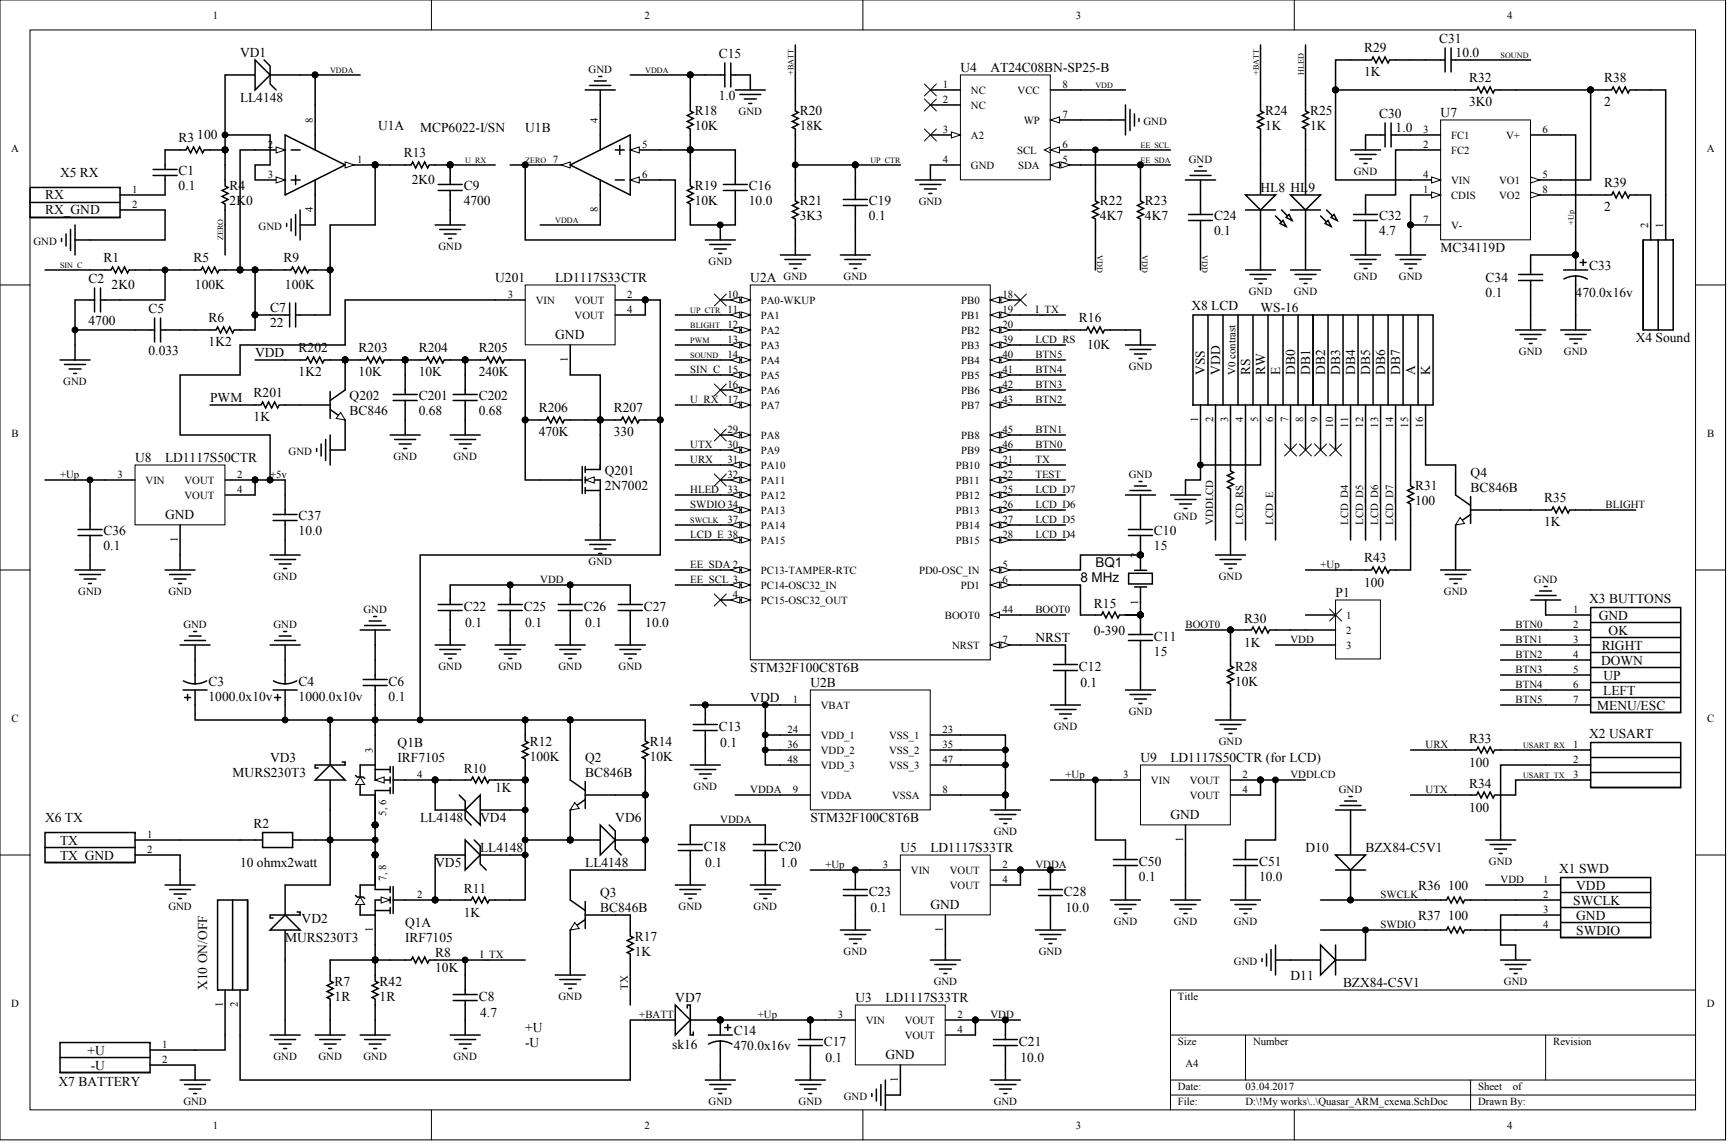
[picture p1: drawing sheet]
<svg xmlns="http://www.w3.org/2000/svg" width="488mm" height="322mm" viewBox="0 0 488 322" stroke-linecap="round" stroke-linejoin="round" font-family="sans-serif">
<defs><g id="words">
<g font-size="3.8">
<text x="67.7" y="16.1">VD1</text>
<text x="202.8" y="16.5">C15</text>
<text x="384.9" y="14.8">R29</text>
<text x="406" y="12.3">C31</text>
<text x="410.7" y="16.1">10.0</text>
<text x="271" y="20.3">U4</text>
<text x="279.4" y="20.3">AT24C08BN-SP25-B</text>
<text x="384.9" y="21.6">1K</text>
<text x="414.5" y="23.3">R32</text>
<text x="452.6" y="23.3">R38</text>
<text x="67.7" y="28.8">LL4148</text>
<text x="202.8" y="28.3">1.0</text>
<text x="196" y="32.6">R18</text>
<text x="225.7" y="32.6">R20</text>
<text x="356.9" y="32.6">R24</text>
<text x="369.6" y="32.6">R25</text>
<text x="389.1" y="33.4">C30</text>
<text x="406.5" y="33">U7</text>
<text x="414.5" y="30">3K0</text>
<text x="452.6" y="30">2</text>
<text x="50.4" y="40.2">R3</text>
<text x="55.7" y="39.3">100</text>
<text x="106.7" y="36.8">U1A</text>
<text x="118.5" y="37.2">MCP6022-I/SN</text>
<text x="148.2" y="37.2">U1B</text>
<text x="196" y="36.8">10K</text>
<text x="225.7" y="36.8">18K</text>
<text x="356.9" y="36.8">1K</text>
<text x="369.6" y="36.8">1K</text>
<text x="393.7" y="37.2">1.0</text>
<text x="113.9" y="44.4">R13</text>
<text x="16.9" y="49.9">X5 RX</text>
<text x="50.4" y="53.7">0.1</text>
<text x="50.4" y="49.5">C1</text>
<text x="64.8" y="53.7">R4</text>
<text x="116.2" y="52">2K0</text>
<text x="130.8" y="53.7">C9</text>
<text x="196" y="53.7">R19</text>
<text x="211.3" y="53.7">C16</text>
<text x="452.6" y="52.9">R39</text>
<text x="12.7" y="56.3">RX</text>
<text x="64.8" y="58">2K0</text>
<text x="130.8" y="58">4700</text>
<text x="196" y="58">10K</text>
<text x="211.3" y="58">10.0</text>
<text x="225.7" y="58">R21</text>
<text x="245.1" y="58">C19</text>
<text x="310.3" y="58">R22</text>
<text x="323" y="58">R23</text>
<text x="355.6" y="54.2">HL8 HL</text>
<text x="369.1" y="54.2">9</text>
<text x="452.6" y="59.7">2</text>
<text x="12.7" y="60.5">RX_GND</text>
<text x="225.7" y="62.2">3K3</text>
<text x="245.1" y="62.2">0.1</text>
<text x="310.3" y="62.2">4K7</text>
<text x="323" y="62.2">4K7</text>
<text x="342.5" y="62.2">C24</text>
<text x="389.1" y="62.2">C32</text>
<text x="342.5" y="66.4">0.1</text>
<text x="389.1" y="66.4">4.7</text>
<text x="406.5" y="71.1">MC34119D</text>
<text x="29.2" y="74">R1</text>
<text x="54.6" y="74">R5</text>
<text x="80" y="74">R9</text>
<text x="448.4" y="76.2">C33</text>
<text x="25" y="80">C2</text>
<text x="31.5" y="81.7">2K0</text>
<text x="55" y="81.7">100K</text>
<text x="80.4" y="81.7">100K</text>
<text x="139.7" y="79.5">U201</text>
<text x="156.7" y="79.5">LD1117S33CTR</text>
<text x="211.7" y="79.5">U2A</text>
<text x="419.2" y="83.8">0.1</text>
<text x="419.2" y="79.5">C34</text>
<text x="444.6" y="83.8">470.0x16v</text>
<text x="41.9" y="88.4">C5</text>
<text x="76.2" y="88">C7</text>
<text x="336.2" y="87.6">X8 LCD</text>
<text x="355.6" y="88">WS-16</text>
<text x="25" y="91.8">4700</text>
<text x="58.9" y="91">R6</text>
<text x="76.2" y="92.2">22</text>
<text x="156.7" y="95.6">GND</text>
<text x="304.4" y="91">R16</text>
<text x="41.9" y="100.3">0.033</text>
<text x="58.9" y="97.7">1K2</text>
<text x="72" y="100.7">VDD</text>
<text x="84.3" y="99.4">R202</text>
<text x="101.2" y="99.4">R203</text>
<text x="118.1" y="99.4">R204</text>
<text x="135.1" y="99.4">R205</text>
<text x="306.7" y="98.6">10K</text>
<text x="461.5" y="96.5">X4 Sound</text>
<text x="84.3" y="106.2">1K2</text>
<text x="101.2" y="106.2">10K</text>
<text x="118.1" y="106.2">10K</text>
<text x="135.1" y="106.2">240K</text>
<text x="340" y="105.8" transform="rotate(-90 340 105.8)">VSS</text>
<text x="344.2" y="105.8" transform="rotate(-90 344.2 105.8)">VDD</text>
<text x="352.7" y="105.8" transform="rotate(-90 352.7 105.8)">RS</text>
<text x="356.9" y="105.8" transform="rotate(-90 356.9 105.8)">RW</text>
<text x="361.1" y="105.8" transform="rotate(-90 361.1 105.8)">E</text>
<text x="365.4" y="105.8" transform="rotate(-90 365.4 105.8)">DB0</text>
<text x="369.6" y="105.8" transform="rotate(-90 369.6 105.8)">DB1</text>
<text x="373.8" y="105.8" transform="rotate(-90 373.8 105.8)">DB2</text>
<text x="378.1" y="105.8" transform="rotate(-90 378.1 105.8)">DB3</text>
<text x="382.3" y="105.8" transform="rotate(-90 382.3 105.8)">DB4</text>
<text x="386.6" y="105.8" transform="rotate(-90 386.6 105.8)">DB5</text>
<text x="390.8" y="105.8" transform="rotate(-90 390.8 105.8)">DB6</text>
<text x="395" y="105.8" transform="rotate(-90 395 105.8)">DB7</text>
<text x="399.3" y="105.8" transform="rotate(-90 399.3 105.8)">A</text>
<text x="403.5" y="105.8" transform="rotate(-90 403.5 105.8)">K</text>
<text x="59.3" y="113.4">PWM</text>
<text x="71.6" y="112.1">R201</text>
<text x="98.6" y="113">Q202</text>
<text x="118.1" y="113">C201</text>
<text x="135.1" y="113">C202</text>
<text x="71.6" y="118.9">1K</text>
<text x="98.6" y="117.2">BC846</text>
<text x="118.1" y="117.2">0.68</text>
<text x="135.1" y="117.2">0.68</text>
<text x="152" y="116.4">R206</text>
<text x="173.2" y="116.4">R207</text>
<text x="152" y="123.1">470K</text>
<text x="173.2" y="123.1">330</text>
<text x="38.1" y="130.3">U8</text>
<text x="46.6" y="130.3">LD1117S50CTR</text>
<text x="170.6" y="134.1">Q201</text>
<text x="414.9" y="134.6">Q4</text>
<text x="170.6" y="138.4">2N7002</text>
<text x="399.3" y="142.6">100</text>
<text x="399.3" y="138.4">R31</text>
<text x="414.9" y="138.8">BC846B</text>
<text x="435.7" y="141.8">R35</text>
<text x="46.6" y="146.4">GND</text>
<text x="84.3" y="146.8">C37</text>
<text x="435.7" y="148.5">1K</text>
<text x="29.2" y="155.3">0.1</text>
<text x="29.2" y="151.1">C36</text>
<text x="84.3" y="151.1">10.0</text>
<text x="325.6" y="155.3">15</text>
<text x="325.6" y="151.1">C10</text>
<text x="309.1" y="160">BQ1</text>
<text x="384.9" y="158.7">R43</text>
<text x="304.8" y="164.2">8 MHz</text>
<text x="384.9" y="165.5">100</text>
<text x="130.8" y="172.2">C22</text>
<text x="147.8" y="172.2">C25</text>
<text x="164.7" y="172.2">C26</text>
<text x="181.6" y="172.2">C27</text>
<text x="308.6" y="171.4">R15</text>
<text x="376.8" y="168.4">P1</text>
<text x="448.4" y="170.1">X3 BUTTONS</text>
<text x="131.2" y="176.9">0.1</text>
<text x="148.2" y="176.9">0.1</text>
<text x="165.1" y="176.9">0.1</text>
<text x="182.1" y="176.9">10.0</text>
<text x="308.6" y="179">0-390</text>
<text x="351" y="175.6">R30</text>
<text x="451.1" y="174.8">GND</text>
<text x="453.9" y="179">OK</text>
<text x="292.1" y="181.1">NRST</text>
<text x="325.6" y="184.9">15</text>
<text x="325.6" y="180.7">C11</text>
<text x="351" y="182.4">1K</text>
<text x="451.9" y="183.2">RIGHT</text>
<text x="211.7" y="189.6">STM32F100C8T6B</text>
<text x="304.4" y="189.1">C12</text>
<text x="348.4" y="189.1">R28</text>
<text x="451.7" y="187.5">DOWN</text>
<text x="452.4" y="191.7">UP</text>
<text x="58.9" y="197.6">1000.0x10v</text>
<text x="58.9" y="193.4">C3</text>
<text x="84.3" y="197.6">1000.0x10v</text>
<text x="84.3" y="193.4">C4</text>
<text x="109.7" y="197.6">0.1</text>
<text x="109.7" y="193.4">C6</text>
<text x="228.6" y="193.8">U2B</text>
<text x="304.8" y="193.8">0.1</text>
<text x="348.4" y="193.4">10K</text>
<text x="452.3" y="195.9">LEFT</text>
<text x="211.7" y="198">VDD</text>
<text x="450.6" y="200.2">MENU/ESC</text>
<text x="202.8" y="206.1">C13</text>
<text x="414.5" y="209.5">R33</text>
<text x="448.4" y="208.2">X2 USART</text>
<text x="76.2" y="215">VD3</text>
<text x="112.2" y="210.7">Q1B</text>
<text x="112.2" y="215">IRF7105</text>
<text x="149.5" y="214.5">100K</text>
<text x="149.5" y="210.3">R12</text>
<text x="165.1" y="215">Q2</text>
<text x="183.3" y="214.5">10K</text>
<text x="183.3" y="210.3">R14</text>
<text x="203.2" y="210.7">0.1</text>
<text x="321.8" y="215">U9</text>
<text x="330.2" y="215">LD1117S50CTR (for LCD)</text>
<text x="65.6" y="219.2">MURS230T3</text>
<text x="130.8" y="217.9">R10</text>
<text x="165.1" y="219.2">BC846B</text>
<text x="414.5" y="216.2">100</text>
<text x="139.7" y="223.4">1K</text>
<text x="414.5" y="222.2">R34</text>
<text x="12.7" y="231.9">X6 TX</text>
<text x="71.6" y="233.6">R2</text>
<text x="118.5" y="231.9">LL4148</text>
<text x="135.5" y="231.9">VD4</text>
<text x="173.6" y="231.9">VD6</text>
<text x="228.6" y="231.9">STM32F100C8T6B</text>
<text x="330.2" y="231">GND</text>
<text x="414.5" y="228.9">100</text>
<text x="16.9" y="238.2">TX</text>
<text x="198.6" y="239.9">C18</text>
<text x="219.7" y="239.9">C20</text>
<text x="16.9" y="242.5">TX_GND</text>
<text x="67.7" y="244.6">10 ohmx2watt</text>
<text x="122.8" y="244.6">VD5</text>
<text x="135.5" y="240.4">LL4148</text>
<text x="165.1" y="244.6">LL4148</text>
<text x="199" y="244.6">0.1</text>
<text x="220.2" y="244.6">1.0</text>
<text x="254" y="240.4">U5</text>
<text x="262.5" y="240.4">LD1117S33TR</text>
<text x="321.3" y="244.2">C50</text>
<text x="355.2" y="244.2">C51</text>
<text x="368.3" y="240.4">D10</text>
<text x="385.3" y="240.4">BZX84-C5V1</text>
<text x="130.8" y="251.8">R11</text>
<text x="321.3" y="248.4">0.1</text>
<text x="355.2" y="248.4">10.0</text>
<text x="400.1" y="250.9">R36</text>
<text x="408.6" y="250.9">100</text>
<text x="439.9" y="246.3">X1 SWD</text>
<text x="444.7" y="250.9">VDD</text>
<text x="169.4" y="253">Q3</text>
<text x="169.4" y="257.3">BC846B</text>
<text x="245.1" y="252.6">C23</text>
<text x="245.6" y="257.3">0.1</text>
<text x="262.5" y="256.4">GND</text>
<text x="300.2" y="252.6">C28</text>
<text x="300.6" y="257.3">10.0</text>
<text x="443.9" y="255.2">SWCLK</text>
<text x="85.1" y="260.2">VD2</text>
<text x="114.3" y="261.5">Q1A</text>
<text x="130.8" y="258.6">1K</text>
<text x="400.1" y="259.4">R37</text>
<text x="408.6" y="259.4">100</text>
<text x="444.7" y="259.4">GND</text>
<text x="444.7" y="263.6">SWDIO</text>
<text x="80.4" y="265.7">MURS230T3</text>
<text x="114.3" y="265.7">IRF7105</text>
<text x="122.8" y="270">R8</text>
<text x="179.1" y="269.6">1K</text>
<text x="179.1" y="265.3">R17</text>
<text x="122.8" y="274.2">10K</text>
<text x="58.4" y="279.3" transform="rotate(-90 58.4 279.3)">X10 ON/OFF</text>
<text x="94.4" y="278">R7</text>
<text x="107.1" y="278">R42</text>
<text x="364.1" y="276.3">D11</text>
<text x="378.9" y="278.4">BZX84-C5V1</text>
<text x="94.4" y="282.2">1R</text>
<text x="107.1" y="282.2">1R</text>
<text x="135.1" y="282.2">C8</text>
<text x="135.5" y="286.9">4.7</text>
<text x="190.5" y="282.7">VD7</text>
<text x="241.3" y="282.7">U3</text>
<text x="249.8" y="282.7">LD1117S33TR</text>
<text x="148.2" y="291.1">+U</text>
<text x="207" y="292">C14</text>
<text x="24.7" y="297.5">+U</text>
<text x="148.2" y="295.4">-U</text>
<text x="189.7" y="295.8">sk16</text>
<text x="207" y="296.2">470.0x16v</text>
<text x="232.4" y="294.9">C17</text>
<text x="232.9" y="299.6">0.1</text>
<text x="249.8" y="298.8">GND</text>
<text x="287.5" y="294.9">C21</text>
<text x="287.9" y="299.6">10.0</text>
<text x="25.6" y="301.7">-U</text>
<text x="16.5" y="306.4">X7 BATTERY</text>
</g>
<g font-size="3">
<text x="60.1" y="5.2">1</text>
<text x="181.8" y="5.2">2</text>
<text x="303.5" y="5.2">3</text>
<text x="425.2" y="5.2">4</text>
<text x="166.1" y="20.5">GND</text>
<text x="266.1" y="24.7">1</text>
<text x="266.1" y="28.9">2</text>
<text x="273.9" y="26.4">NC</text>
<text x="287.1" y="26.4">VCC</text>
<text x="299.8" y="24.7">8</text>
<text x="88.2" y="34.7" transform="rotate(-90 88.2 34.7)">8</text>
<text x="168.7" y="34.7" transform="rotate(-90 168.7 34.7)">4</text>
<text x="208.4" y="32.3">GND</text>
<text x="273.9" y="30.6">NC</text>
<text x="288.8" y="34.9">WP</text>
<text x="299.8" y="33.2">7</text>
<text x="322.6" y="35.3">GND</text>
<text x="75.5" y="41.6">2</text>
<text x="181.2" y="41.6">5</text>
<text x="266.1" y="37.4">3</text>
<text x="273.9" y="39.1">A2</text>
<text x="299.8" y="41.6">6</text>
<text x="401.5" y="37.4">3</text>
<text x="401.5" y="41.6">2</text>
<text x="409.4" y="39.1">FC1</text>
<text x="425" y="39.1">V+</text>
<text x="435.2" y="37.4">6</text>
<text x="3.1" y="42.9">A</text>
<text x="100.8" y="45.9">1</text>
<text x="156" y="45.9">7</text>
<text x="266.1" y="45.9">4</text>
<text x="273.9" y="47.6">GND</text>
<text x="287" y="43.3">SCL</text>
<text x="287.3" y="47.6">SDA</text>
<text x="299.8" y="45.9">5</text>
<text x="335.4" y="45.9">GND</text>
<text x="409.4" y="43.3">FC2</text>
<text x="481.6" y="42.9">A</text>
<text x="75.5" y="50.1">3</text>
<text x="181.2" y="50.1">6</text>
<text x="382" y="49.2">GND</text>
<text x="401.5" y="50.1">4</text>
<text x="409.4" y="51.8">VIN</text>
<text x="423" y="51.8">VO1</text>
<text x="435.2" y="50.1">5</text>
<text x="37.3" y="54.3">1</text>
<text x="37.3" y="58.6">2</text>
<text x="88.2" y="59.9" transform="rotate(-90 88.2 59.9)">4</text>
<text x="168.7" y="59.9" transform="rotate(-90 168.7 59.9)">8</text>
<text x="259.2" y="57.7">GND</text>
<text x="401.5" y="54.3">1</text>
<text x="409.4" y="56">CDIS</text>
<text x="423" y="56">VO2</text>
<text x="435.2" y="54.3">8</text>
<text x="72.9" y="64.9">GND</text>
<text x="401.5" y="62.8">7</text>
<text x="409.4" y="64.5">V-</text>
<text x="465" y="64.3" transform="rotate(-90 465 64.3)">2</text>
<text x="469.3" y="64.3" transform="rotate(-90 469.3 64.3)">1</text>
<text x="9.4" y="69.1">GND</text>
<text x="123.7" y="70.4">GND</text>
<text x="199.9" y="74.6">GND</text>
<text x="143.3" y="83.9">3</text>
<text x="177" y="83.9">2</text>
<text x="205.3" y="83.9">10</text>
<text x="221.1" y="78.9">GND</text>
<text x="238" y="78.9">GND</text>
<text x="282.8" y="83.9">18</text>
<text x="352.3" y="83.1">GND</text>
<text x="365" y="83.1">GND</text>
<text x="382" y="78.9">GND</text>
<text x="394.7" y="78.9">GND</text>
<text x="151.1" y="85.6">VIN</text>
<text x="162.1" y="85.6">VOUT</text>
<text x="162.1" y="89.9">VOUT</text>
<text x="177" y="88.2">4</text>
<text x="205.3" y="88.2">11</text>
<text x="214.7" y="85.6">PA0-WKUP</text>
<text x="214.7" y="89.9">PA1</text>
<text x="271.2" y="85.6">PB0</text>
<text x="271.2" y="89.9">PB1</text>
<text x="282.8" y="88.2">19</text>
<text x="292.1" y="88.2">I_TX</text>
<text x="205.3" y="92.4">12</text>
<text x="214.7" y="94.1">PA2</text>
<text x="271.2" y="94.1">PB2</text>
<text x="282.8" y="92.4">20</text>
<text x="205.3" y="96.6">13</text>
<text x="205.3" y="100.9">14</text>
<text x="214.7" y="98.3">PA3</text>
<text x="271.2" y="98.3">PB3</text>
<text x="282.8" y="96.6">39</text>
<text x="282.8" y="100.9">40</text>
<text x="292.1" y="96.6">LCD_RS</text>
<text x="292.1" y="100.9">BTN5</text>
<text x="428.6" y="100">GND</text>
<text x="441.3" y="100">GND</text>
<text x="160.2" y="102.2" transform="rotate(-90 160.2 102.2)">1</text>
<text x="194.8" y="105.1">SIN_C 15</text>
<text x="214.7" y="102.6">PA4</text>
<text x="214.7" y="106.8">PA5</text>
<text x="271.2" y="102.6">PB4</text>
<text x="271.2" y="106.8">PB5</text>
<text x="282.8" y="105.1">41</text>
<text x="292.1" y="105.1">BTN4</text>
<text x="318.5" y="104.3">GND</text>
<text x="348.6" y="105.8" transform="rotate(-90 348.6 105.8)">V0 contrast</text>
<text x="17.9" y="108.5">GND</text>
<text x="194.8" y="113.6">U_RX</text>
<text x="205.3" y="109.3">16</text>
<text x="205.3" y="113.6">17</text>
<text x="214.7" y="111">PA6</text>
<text x="271.2" y="111">PB6</text>
<text x="282.8" y="109.3">42</text>
<text x="282.8" y="113.6">43</text>
<text x="292.1" y="109.3">BTN3</text>
<text x="292.1" y="113.6">BTN2</text>
<text x="214.7" y="115.3">PA7</text>
<text x="271.2" y="115.3">PB7</text>
<text x="338" y="119.2" transform="rotate(-90 338 119.2)">1</text>
<text x="342.3" y="119.2" transform="rotate(-90 342.3 119.2)">2</text>
<text x="346.5" y="119.2" transform="rotate(-90 346.5 119.2)">3</text>
<text x="350.7" y="119.2" transform="rotate(-90 350.7 119.2)">4</text>
<text x="355" y="119.2" transform="rotate(-90 355 119.2)">5</text>
<text x="359.2" y="119.2" transform="rotate(-90 359.2 119.2)">6</text>
<text x="363.4" y="119.2" transform="rotate(-90 363.4 119.2)">7</text>
<text x="367.7" y="119.2" transform="rotate(-90 367.7 119.2)">8</text>
<text x="371.9" y="119.2" transform="rotate(-90 371.9 119.2)">9</text>
<text x="3.2" y="123.3">B</text>
<text x="205.3" y="122">29</text>
<text x="214.7" y="123.7">PA8</text>
<text x="271.2" y="123.7">PB8</text>
<text x="282.8" y="122">45</text>
<text x="292.1" y="122">BTN1</text>
<text x="376.1" y="120.7" transform="rotate(-90 376.1 120.7)">10</text>
<text x="380.4" y="120.7" transform="rotate(-90 380.4 120.7)">11</text>
<text x="384.6" y="120.7" transform="rotate(-90 384.6 120.7)">12</text>
<text x="388.8" y="120.7" transform="rotate(-90 388.8 120.7)">13</text>
<text x="393.1" y="120.7" transform="rotate(-90 393.1 120.7)">14</text>
<text x="397.3" y="120.7" transform="rotate(-90 397.3 120.7)">15</text>
<text x="401.5" y="120.7" transform="rotate(-90 401.5 120.7)">16</text>
<text x="481.6" y="123.3">B</text>
<text x="81.4" y="128.4">GND</text>
<text x="111" y="129.6">GND</text>
<text x="127.9" y="129.6">GND</text>
<text x="194.8" y="126.3">UTX</text>
<text x="194.8" y="130.5">URX</text>
<text x="205.3" y="126.3">30</text>
<text x="205.3" y="130.5">31</text>
<text x="214.7" y="128">PA9</text>
<text x="271.2" y="128">PB9</text>
<text x="282.8" y="126.3">46</text>
<text x="282.8" y="130.5">21</text>
<text x="292.1" y="126.3">BTN0</text>
<text x="292.1" y="130.5">TX</text>
<text x="16.9" y="134.7">+Up</text>
<text x="33.2" y="134.7">3</text>
<text x="41.1" y="136.4">VIN</text>
<text x="52" y="136.4">VOUT</text>
<text x="66.9" y="134.7">2</text>
<text x="76.2" y="134.7">+5v</text>
<text x="205.3" y="134.7">32</text>
<text x="214.7" y="132.2">PA10</text>
<text x="214.7" y="136.4">PA11</text>
<text x="269.7" y="132.2">PB10</text>
<text x="269.7" y="136.4">PB11</text>
<text x="282.8" y="134.7">22</text>
<text x="292.1" y="134.7">TEST</text>
<text x="318.5" y="134.7">GND</text>
<text x="52" y="140.7">VOUT</text>
<text x="66.9" y="139">4</text>
<text x="194.8" y="139">HLED</text>
<text x="194.8" y="143.2">SWDIO34</text>
<text x="205.3" y="139">33</text>
<text x="214.7" y="140.7">PA12</text>
<text x="269.7" y="140.7">PB12</text>
<text x="282.8" y="139">25</text>
<text x="282.8" y="143.2">26</text>
<text x="292.1" y="139">LCD_D7</text>
<text x="292.1" y="143.2">LCD_D6</text>
<text x="453" y="143.2">BLIGHT</text>
<text x="205.3" y="147.4">37</text>
<text x="214.7" y="144.9">PA13</text>
<text x="214.7" y="149.1">PA14</text>
<text x="269.7" y="144.9">PB13</text>
<text x="269.7" y="149.1">PB14</text>
<text x="282.8" y="147.4">27</text>
<text x="292.1" y="147.4">LCD_D5</text>
<text x="331.2" y="146.6">GND</text>
<text x="342.3" y="148.1" transform="rotate(-90 342.3 148.1)">VDDLCD</text>
<text x="350.7" y="148.1" transform="rotate(-90 350.7 148.1)">LCD_RS</text>
<text x="359.2" y="148.1" transform="rotate(-90 359.2 148.1)">LCD_E</text>
<text x="380.4" y="148.1" transform="rotate(-90 380.4 148.1)">LCD_D4</text>
<text x="384.6" y="148.1" transform="rotate(-90 384.6 148.1)">LCD_D5</text>
<text x="388.8" y="148.1" transform="rotate(-90 388.8 148.1)">LCD_D6</text>
<text x="393.1" y="148.1" transform="rotate(-90 393.1 148.1)">LCD_D7</text>
<text x="50.1" y="153" transform="rotate(-90 50.1 153)">1</text>
<text x="194.8" y="151.7">LCD_E 38</text>
<text x="214.7" y="153.3">PA15</text>
<text x="269.7" y="153.3">PB15</text>
<text x="282.8" y="151.7">28</text>
<text x="292.1" y="151.7">LCD_D4</text>
<text x="166.1" y="159.3">GND</text>
<text x="194.8" y="160.1">EE_SDA 2</text>
<text x="214.7" y="161.8">PC13-TAMPER-RTC</text>
<text x="259.3" y="161.8">PD0-OSC_IN</text>
<text x="282.8" y="160.1">5</text>
<text x="321.1" y="157.3" transform="rotate(-90 321.1 157.3)">2</text>
<text x="372.6" y="160.1">+Up</text>
<text x="22.1" y="167.7">GND</text>
<text x="47.5" y="167.7">GND</text>
<text x="77.1" y="163.5">GND</text>
<text x="152.4" y="164.4">VDD</text>
<text x="194.8" y="164.4">EE_SCL 3</text>
<text x="214.7" y="166">PC14-OSC32_IN</text>
<text x="271.1" y="166">PD1</text>
<text x="282.8" y="164.4">6</text>
<text x="343.9" y="163.5">GND</text>
<text x="407.4" y="167.7">GND</text>
<text x="432.8" y="164.4">GND</text>
<text x="102.5" y="172.8">GND</text>
<text x="206.8" y="168.6">4</text>
<text x="214.7" y="170.3">PC15-OSC32_OUT</text>
<text x="282.8" y="172.8">44</text>
<text x="292.1" y="172.8">BOOT0</text>
<text x="321.1" y="170.7" transform="rotate(-90 321.1 170.7)">1</text>
<text x="443.9" y="172.8">1</text>
<text x="51.7" y="177">GND</text>
<text x="77.1" y="177">GND</text>
<text x="266.6" y="174.5">BOOT0</text>
<text x="334.5" y="177">BOOT0</text>
<text x="379.8" y="174.5">1</text>
<text x="379.8" y="178.7">2</text>
<text x="427.6" y="177">BTN0</text>
<text x="443.9" y="177">2</text>
<text x="268.6" y="183">NRST</text>
<text x="282.8" y="181.3">7</text>
<text x="364.1" y="181.3">VDD</text>
<text x="379.8" y="183">3</text>
<text x="427.6" y="181.3">BTN1</text>
<text x="427.6" y="185.5">BTN2</text>
<text x="443.9" y="181.3">3</text>
<text x="443.9" y="185.5">4</text>
<text x="123.7" y="188.9">GND</text>
<text x="140.6" y="188.9">GND</text>
<text x="157.6" y="188.9">GND</text>
<text x="174.5" y="188.9">GND</text>
<text x="427.6" y="189.7">BTN3</text>
<text x="443.9" y="189.7">5</text>
<text x="427.6" y="194">BTN4</text>
<text x="443.9" y="194">6</text>
<text x="3.2" y="203.7">C</text>
<text x="223.7" y="198.2">1</text>
<text x="231.6" y="199.9">VBAT</text>
<text x="318.5" y="201.6">GND</text>
<text x="427.6" y="198.2">BTN5</text>
<text x="443.9" y="198.2">7</text>
<text x="481.6" y="203.7">C</text>
<text x="222.2" y="206.7">24</text>
<text x="231.6" y="208.4">VDD_1</text>
<text x="250.9" y="208.4">VSS_1</text>
<text x="265.9" y="206.7">23</text>
<text x="297.3" y="205.8">GND</text>
<text x="105.2" y="212.4" transform="rotate(-90 105.2 212.4)">3</text>
<text x="222.2" y="210.9">36</text>
<text x="222.2" y="215.1">48</text>
<text x="231.6" y="212.6">VDD_2</text>
<text x="250.9" y="212.6">VSS_2</text>
<text x="265.9" y="210.9">35</text>
<text x="265.9" y="215.1">47</text>
<text x="343.9" y="210.1">GND</text>
<text x="402.2" y="210.9">URX</text>
<text x="443.9" y="210.9">1</text>
<text x="443.9" y="215.1">2</text>
<text x="117.7" y="219.4">4</text>
<text x="231.6" y="216.8">VDD_3</text>
<text x="250.9" y="216.8">VSS_3</text>
<text x="300.6" y="219.4">+Up</text>
<text x="316.9" y="219.4">3</text>
<text x="324.7" y="221.1">VIN</text>
<text x="335.7" y="221.1">VOUT</text>
<text x="350.6" y="219.4">2</text>
<text x="364.1" y="219.4">VDDLCD</text>
<text x="443.9" y="219.4">3</text>
<text x="195.7" y="222.7">GND</text>
<text x="211.7" y="223.6">VDDA</text>
<text x="223.7" y="223.6">9</text>
<text x="231.6" y="225.3">VDDA</text>
<text x="251.7" y="225.3">VSSA</text>
<text x="265.9" y="223.6">8</text>
<text x="335.7" y="225.3">VOUT</text>
<text x="350.6" y="223.6">4</text>
<text x="377.7" y="223.6">GND</text>
<text x="402.2" y="223.6">UTX</text>
<text x="109" y="230.1" transform="rotate(-90 109 230.1)">5, 6</text>
<text x="203.2" y="232.1">VDDA</text>
<text x="41.5" y="236.3">1</text>
<text x="280.4" y="235.4">GND</text>
<text x="333.8" y="237.6" transform="rotate(-90 333.8 237.6)">1</text>
<text x="41.5" y="240.5">2</text>
<text x="232.9" y="244.8">+Up</text>
<text x="249.1" y="244.8">3</text>
<text x="282.8" y="244.8">2</text>
<text x="292.1" y="244.8">VDDA</text>
<text x="420.1" y="243.9">GND</text>
<text x="109" y="248.4" transform="rotate(-90 109 248.4)">7, 8</text>
<text x="257" y="246.4">VIN</text>
<text x="268" y="246.4">VOUT</text>
<text x="268" y="250.7">VOUT</text>
<text x="282.8" y="249">4</text>
<text x="423.4" y="249">VDD</text>
<text x="435.4" y="249">1</text>
<text x="47.5" y="256.6">GND</text>
<text x="117.7" y="253.2">2</text>
<text x="191.5" y="256.6">GND</text>
<text x="212.6" y="256.6">GND</text>
<text x="389.5" y="253.2">SWCLK</text>
<text x="435.4" y="253.2">2</text>
<text x="435.4" y="257.4">3</text>
<text x="105.2" y="263" transform="rotate(-90 105.2 263)">1</text>
<text x="266.1" y="263" transform="rotate(-90 266.1 263)">1</text>
<text x="314.2" y="260.8">GND</text>
<text x="331.2" y="260.8">GND</text>
<text x="348.1" y="260.8">GND</text>
<text x="389.5" y="261.7">SWDIO</text>
<text x="435.4" y="261.7">4</text>
<text x="238" y="269.3">GND</text>
<text x="293.1" y="269.3">GND</text>
<text x="135.5" y="270.1">I_TX</text>
<text x="348.2" y="272.3">GND</text>
<text x="157.6" y="282">GND</text>
<text x="177.1" y="279.3" transform="rotate(-90 177.1 279.3)">TX</text>
<text x="263.4" y="277.8">GND</text>
<text x="332.4" y="282">Title</text>
<text x="424.3" y="277.8">GND</text>
<text x="3.1" y="284.1">D</text>
<text x="62.8" y="284.2" transform="rotate(-90 62.8 284.2)">1</text>
<text x="67.1" y="284.2" transform="rotate(-90 67.1 284.2)">2</text>
<text x="180.4" y="287.1">+BATT</text>
<text x="213.8" y="287.1">+Up</text>
<text x="236.4" y="287.1">3</text>
<text x="270.1" y="287.1">2</text>
<text x="279.4" y="287.1">VDD</text>
<text x="481.6" y="284.1">D</text>
<text x="244.3" y="288.8">VIN</text>
<text x="255.3" y="288.8">VOUT</text>
<text x="255.3" y="293">VOUT</text>
<text x="270.1" y="291.3">4</text>
<text x="45.7" y="295.5">1</text>
<text x="45.7" y="299.8">2</text>
<text x="77.1" y="298.9">GND</text>
<text x="89.8" y="298.9">GND</text>
<text x="102.5" y="298.9">GND</text>
<text x="127.9" y="298.9">GND</text>
<text x="332.4" y="294.7">Size</text>
<text x="353.5" y="294.7">Number</text>
<text x="438.2" y="294.7">Revision</text>
<text x="253.4" y="305.4" transform="rotate(-90 253.4 305.4)">1</text>
<text x="334.5" y="301">A4</text>
<text x="51.7" y="311.6">GND</text>
<text x="199.9" y="311.6">GND</text>
<text x="225.3" y="311.6">GND</text>
<text x="238.1" y="310.3">GND</text>
<text x="280.4" y="311.6">GND</text>
<text x="332.4" y="307.4">Date:</text>
<text x="332.4" y="311.6">File:</text>
<text x="351.4" y="307.4">03.04.2017</text>
<text x="351.4" y="311.6">D:\!My works\..\Quasar_ARM_схема.SchDoc</text>
<text x="417" y="307.4">Sheet</text>
<text x="417" y="311.6">Drawn By:</text>
<text x="426.9" y="307.4">of</text>
<text x="60.1" y="318.4">1</text>
<text x="181.8" y="318.4">2</text>
<text x="303.5" y="318.4">3</text>
<text x="425.2" y="318.4">4</text>
</g>
<g font-size="2.3">
<text x="423.4" y="16.4">SOUND</text>
<text x="93.1" y="20.6">VDDA</text>
<text x="182.1" y="20.6">VDDA</text>
<text x="223.9" y="21.1" transform="rotate(-90 223.9 21.1)">+BATT</text>
<text x="355.1" y="21.1" transform="rotate(-90 355.1 21.1)">+BATT</text>
<text x="367.8" y="21.1" transform="rotate(-90 367.8 21.1)">HLED</text>
<text x="309.1" y="24.9">VDD</text>
<text x="321.8" y="41.8">EE_SCL</text>
<text x="131.2" y="46">U_RX</text>
<text x="148.2" y="46">ZERO</text>
<text x="245.6" y="46">UP_CTR</text>
<text x="321.8" y="46">EE_SDA</text>
<text x="156.7" y="63">VDDA</text>
<text x="444" y="63.5" transform="rotate(-90 444 63.5)">+Up</text>
<text x="63" y="67.7" transform="rotate(-90 63 67.7)">ZERO</text>
<text x="309.6" y="71.9" transform="rotate(90 309.6 71.9)">VDD</text>
<text x="322.3" y="71.9" transform="rotate(90 322.3 71.9)">VDD</text>
<text x="339.2" y="71.9" transform="rotate(90 339.2 71.9)">VDD</text>
<text x="16.9" y="75.7">SIN_C</text>
<text x="194.8" y="88.3">UP_CTR</text>
<text x="194.8" y="92.6">BLIGHT</text>
<text x="194.8" y="101">SOUND</text>
<text x="194.8" y="96.8">PWM</text>
<text x="194.8" y="147.6">SWCLK</text>
<text x="429.7" y="211.1">USART_RX</text>
<text x="429.7" y="219.5">USART_TX</text>
</g>
</g></defs>
<g fill="#fff" stroke="#000" stroke-width=".28">
<path d="M0 0h486.9v321.6h-486.9z"/>
<path d="M8.5 8.5h469.9v304.6h-469.9z"/>
</g>
<g fill="none" stroke="#000" stroke-width=".28">
<path d="M121.7 0v8.5M243.4 0v8.5M365.2 0v8.5M0 80.4h8.5M478.4 80.4h8.5M0 160.8h8.5M478.4 160.8h8.5M0 241.2h8.5M478.4 241.2h8.5M478.4 279.3h-148.2v33.8M330.2 292h148.2M351.4 292v12.7"/>
<path d="M436.1 292v12.7M121.7 313.1v8.5M243.4 313.1v8.5M330.2 304.7h148.2M330.2 308.9h148.2M365.2 313.1v8.5M414.9 304.7v8.4"/>
</g>
<path d="M211.7 80.4h67.7v105.7h-67.7z" fill="#fff" stroke="#000" stroke-width=".28"/>
<path d="M279.4 173.5h8.5" fill="none" stroke="#000" stroke-width=".42"/>
<path d="M279.4 173.5l2.6-.9v1.7z" fill="#fff" stroke="#000" stroke-width=".28"/>
<path d="M279.4 182h8.5" fill="none" stroke="#000" stroke-width=".42"/>
<g fill="#fff" stroke="#000" stroke-width=".28">
<path d="M279.4 182l2.6-.9v1.7z"/>
<path d="M282.4 181.1l2.5 .9-2.5 .8z"/>
</g>
<path d="M279.4 160.8h8.5" fill="none" stroke="#000" stroke-width=".42"/>
<g fill="#fff" stroke="#000" stroke-width=".28">
<path d="M279.4 160.8l2.6-.9v1.7z"/>
<path d="M282.4 159.9l2.5 .9-2.5 .8z"/>
</g>
<path d="M279.4 165h8.5" fill="none" stroke="#000" stroke-width=".42"/>
<g fill="#fff" stroke="#000" stroke-width=".28">
<path d="M279.4 165l2.6-.8v1.7z"/>
<path d="M282.4 164.2l2.5 .8-2.5 .9z"/>
</g>
<path d="M203.2 84.6h8.5" fill="none" stroke="#000" stroke-width=".42"/>
<g fill="#fff" stroke="#000" stroke-width=".28">
<path d="M209.2 83.8l2.5 .8-2.5 .9z"/>
<path d="M206.2 84.6l2.5-.8v1.7z"/>
</g>
<path d="M203.2 88.9h8.5" fill="none" stroke="#000" stroke-width=".42"/>
<g fill="#fff" stroke="#000" stroke-width=".28">
<path d="M209.2 88l2.5 .9-2.5 .8z"/>
<path d="M206.2 88.9l2.5-.9v1.7z"/>
</g>
<path d="M203.2 93.1h8.5" fill="none" stroke="#000" stroke-width=".42"/>
<g fill="#fff" stroke="#000" stroke-width=".28">
<path d="M209.2 92.2l2.5 .9-2.5 .8z"/>
<path d="M206.2 93.1l2.5-.9v1.7z"/>
</g>
<path d="M203.2 97.3h8.5" fill="none" stroke="#000" stroke-width=".42"/>
<g fill="#fff" stroke="#000" stroke-width=".28">
<path d="M209.2 96.5l2.5 .8-2.5 .9z"/>
<path d="M206.2 97.3l2.5-.8v1.7z"/>
</g>
<path d="M203.2 101.6h8.5" fill="none" stroke="#000" stroke-width=".42"/>
<g fill="#fff" stroke="#000" stroke-width=".28">
<path d="M209.2 100.7l2.5 .9-2.5 .8z"/>
<path d="M206.2 101.6l2.5-.9v1.7z"/>
</g>
<path d="M203.2 105.8h8.5" fill="none" stroke="#000" stroke-width=".42"/>
<g fill="#fff" stroke="#000" stroke-width=".28">
<path d="M209.2 104.9l2.5 .9-2.5 .8z"/>
<path d="M206.2 105.8l2.5-.9v1.7z"/>
</g>
<path d="M203.2 110h8.5" fill="none" stroke="#000" stroke-width=".42"/>
<g fill="#fff" stroke="#000" stroke-width=".28">
<path d="M209.2 109.2l2.5 .8-2.5 .9z"/>
<path d="M206.2 110l2.5-.8v1.7z"/>
</g>
<path d="M203.2 114.2h8.5" fill="none" stroke="#000" stroke-width=".42"/>
<g fill="#fff" stroke="#000" stroke-width=".28">
<path d="M209.2 113.4l2.5 .8-2.5 .9z"/>
<path d="M206.2 114.2l2.5-.8v1.7z"/>
</g>
<path d="M203.2 122.7h8.5" fill="none" stroke="#000" stroke-width=".42"/>
<g fill="#fff" stroke="#000" stroke-width=".28">
<path d="M209.2 121.9l2.5 .8-2.5 .9z"/>
<path d="M206.2 122.7l2.5-.8v1.7z"/>
</g>
<path d="M203.2 126.9h8.5" fill="none" stroke="#000" stroke-width=".42"/>
<g fill="#fff" stroke="#000" stroke-width=".28">
<path d="M209.2 126.1l2.5 .8-2.5 .9z"/>
<path d="M206.2 126.9l2.5-.8v1.7z"/>
</g>
<path d="M203.2 131.2h8.5" fill="none" stroke="#000" stroke-width=".42"/>
<g fill="#fff" stroke="#000" stroke-width=".28">
<path d="M209.2 130.3l2.5 .9-2.5 .8z"/>
<path d="M206.2 131.2l2.5-.9v1.7z"/>
</g>
<path d="M203.2 135.4h8.5" fill="none" stroke="#000" stroke-width=".42"/>
<g fill="#fff" stroke="#000" stroke-width=".28">
<path d="M209.2 134.6l2.5 .8-2.5 .9z"/>
<path d="M206.2 135.4l2.5-.8v1.7z"/>
</g>
<path d="M203.2 139.6h8.5" fill="none" stroke="#000" stroke-width=".42"/>
<g fill="#fff" stroke="#000" stroke-width=".28">
<path d="M209.2 138.8l2.5 .8-2.5 .9z"/>
<path d="M206.2 139.6l2.5-.8v1.7z"/>
</g>
<path d="M203.2 143.9h8.5" fill="none" stroke="#000" stroke-width=".42"/>
<g fill="#fff" stroke="#000" stroke-width=".28">
<path d="M209.2 143l2.5 .9-2.5 .8z"/>
<path d="M206.2 143.9l2.5-.9v1.7z"/>
</g>
<path d="M203.2 148.1h8.5" fill="none" stroke="#000" stroke-width=".42"/>
<g fill="#fff" stroke="#000" stroke-width=".28">
<path d="M209.2 147.3l2.5 .8-2.5 .8z"/>
<path d="M206.2 148.1l2.5-.8v1.6z"/>
</g>
<path d="M203.2 152.3h8.5" fill="none" stroke="#000" stroke-width=".42"/>
<g fill="#fff" stroke="#000" stroke-width=".28">
<path d="M209.2 151.5l2.5 .8-2.5 .9z"/>
<path d="M206.2 152.3l2.5-.8v1.7z"/>
</g>
<path d="M279.4 84.6h8.5" fill="none" stroke="#000" stroke-width=".42"/>
<g fill="#fff" stroke="#000" stroke-width=".28">
<path d="M279.4 84.6l2.6-.8v1.7z"/>
<path d="M282.4 83.8l2.5 .8-2.5 .9z"/>
</g>
<path d="M279.4 88.9h8.5" fill="none" stroke="#000" stroke-width=".42"/>
<g fill="#fff" stroke="#000" stroke-width=".28">
<path d="M279.4 88.9l2.6-.9v1.7z"/>
<path d="M282.4 88l2.5 .9-2.5 .8z"/>
</g>
<path d="M279.4 93.1h8.5" fill="none" stroke="#000" stroke-width=".42"/>
<g fill="#fff" stroke="#000" stroke-width=".28">
<path d="M279.4 93.1l2.6-.9v1.7z"/>
<path d="M282.4 92.2l2.5 .9-2.5 .8z"/>
</g>
<path d="M279.4 97.3h8.5" fill="none" stroke="#000" stroke-width=".42"/>
<g fill="#fff" stroke="#000" stroke-width=".28">
<path d="M279.4 97.3l2.6-.8v1.7z"/>
<path d="M282.4 96.5l2.5 .8-2.5 .9z"/>
</g>
<path d="M279.4 101.6h8.5" fill="none" stroke="#000" stroke-width=".42"/>
<g fill="#fff" stroke="#000" stroke-width=".28">
<path d="M279.4 101.6l2.6-.9v1.7z"/>
<path d="M282.4 100.7l2.5 .9-2.5 .8z"/>
</g>
<path d="M279.4 105.8h8.5" fill="none" stroke="#000" stroke-width=".42"/>
<g fill="#fff" stroke="#000" stroke-width=".28">
<path d="M279.4 105.8l2.6-.9v1.7z"/>
<path d="M282.4 104.9l2.5 .9-2.5 .8z"/>
</g>
<path d="M279.4 110h8.5" fill="none" stroke="#000" stroke-width=".42"/>
<g fill="#fff" stroke="#000" stroke-width=".28">
<path d="M279.4 110l2.6-.8v1.7z"/>
<path d="M282.4 109.2l2.5 .8-2.5 .9z"/>
</g>
<path d="M279.4 114.2h8.5" fill="none" stroke="#000" stroke-width=".42"/>
<g fill="#fff" stroke="#000" stroke-width=".28">
<path d="M279.4 114.2l2.6-.8v1.7z"/>
<path d="M282.4 113.4l2.5 .8-2.5 .9z"/>
</g>
<path d="M279.4 122.7h8.5" fill="none" stroke="#000" stroke-width=".42"/>
<g fill="#fff" stroke="#000" stroke-width=".28">
<path d="M279.4 122.7l2.6-.8v1.7z"/>
<path d="M282.4 121.9l2.5 .8-2.5 .9z"/>
</g>
<path d="M279.4 126.9h8.5" fill="none" stroke="#000" stroke-width=".42"/>
<g fill="#fff" stroke="#000" stroke-width=".28">
<path d="M279.4 126.9l2.6-.8v1.7z"/>
<path d="M282.4 126.1l2.5 .8-2.5 .9z"/>
</g>
<path d="M279.4 131.2h8.5" fill="none" stroke="#000" stroke-width=".42"/>
<g fill="#fff" stroke="#000" stroke-width=".28">
<path d="M279.4 131.2l2.6-.9v1.7z"/>
<path d="M282.4 130.3l2.5 .9-2.5 .8z"/>
</g>
<path d="M279.4 135.4h8.5" fill="none" stroke="#000" stroke-width=".42"/>
<g fill="#fff" stroke="#000" stroke-width=".28">
<path d="M279.4 135.4l2.6-.8v1.7z"/>
<path d="M282.4 134.6l2.5 .8-2.5 .9z"/>
</g>
<path d="M279.4 139.6h8.5" fill="none" stroke="#000" stroke-width=".42"/>
<g fill="#fff" stroke="#000" stroke-width=".28">
<path d="M279.4 139.6l2.6-.8v1.7z"/>
<path d="M282.4 138.8l2.5 .8-2.5 .9z"/>
</g>
<path d="M279.4 143.9h8.5" fill="none" stroke="#000" stroke-width=".42"/>
<g fill="#fff" stroke="#000" stroke-width=".28">
<path d="M279.4 143.9l2.6-.9v1.7z"/>
<path d="M282.4 143l2.5 .9-2.5 .8z"/>
</g>
<path d="M279.4 148.1h8.5" fill="none" stroke="#000" stroke-width=".42"/>
<g fill="#fff" stroke="#000" stroke-width=".28">
<path d="M279.4 148.1l2.6-.8v1.6z"/>
<path d="M282.4 147.3l2.5 .8-2.5 .8z"/>
</g>
<path d="M279.4 152.3h8.5" fill="none" stroke="#000" stroke-width=".42"/>
<g fill="#fff" stroke="#000" stroke-width=".28">
<path d="M279.4 152.3l2.6-.8v1.7z"/>
<path d="M282.4 151.5l2.5 .8-2.5 .9z"/>
</g>
<path d="M203.2 160.8h8.5" fill="none" stroke="#000" stroke-width=".42"/>
<g fill="#fff" stroke="#000" stroke-width=".28">
<path d="M209.2 159.9l2.5 .9-2.5 .8z"/>
<path d="M206.2 160.8l2.5-.9v1.7z"/>
</g>
<path d="M203.2 165h8.5" fill="none" stroke="#000" stroke-width=".42"/>
<g fill="#fff" stroke="#000" stroke-width=".28">
<path d="M209.2 164.2l2.5 .8-2.5 .9z"/>
<path d="M206.2 165l2.5-.8v1.7z"/>
</g>
<path d="M203.2 169.3h8.5" fill="none" stroke="#000" stroke-width=".42"/>
<g fill="#fff" stroke="#000" stroke-width=".28">
<path d="M209.2 168.4l2.5 .9-2.5 .8z"/>
<path d="M206.2 169.3l2.5-.9v1.7z"/>
</g>
<path d="M228.6 194.7h33.9v33.8h-33.9z" fill="#fff" stroke="#000" stroke-width=".28"/>
<g fill="none" stroke="#000" stroke-width=".42">
<path d="M72 50.8h8.4M190.5 88.9h12.7M190.5 93.1h12.7M287.9 93.1h18.6l.5-.9 .8 1.7 .8-1.7 .9 1.7 .8-1.7 .9 1.7 .4-.8h10.2v4.2M287.9 88.9h12.7M287.9 97.3h12.7M317.5 97.3h8.5M318.8 98.6h5.9M320.1 99.9h3.4M190.5 101.6h12.7M190.5 105.8h12.7M190.5 114.2h12.7"/>
<path d="M287.9 101.6h12.7M287.9 105.8h12.7M287.9 114.2h12.7M287.9 110h12.7M321.3 101.1h.9M190.5 126.9h12.7M190.5 131.2h12.7M190.5 139.6h12.7M287.9 126.9h12.7M287.9 131.2h12.7M287.9 139.6h12.7M287.9 122.7h12.7"/>
<path d="M287.9 135.4h12.7M190.5 143.9h12.7M190.5 148.1h12.7M190.5 152.3h12.7M287.9 143.9h12.7M287.9 148.1h12.7M287.9 152.3h12.7M318.4 149.4h6.8M318.4 151.1h6.8M321.8 156.6h-17v4.2h-16.9M321.8 143.9v5.5M321.8 151.1v9.6"/>
<path d="M190.5 160.8h12.7M190.5 165h12.7M287.9 165h16.9v8.5h6l.4-.9 .8 1.7 .9-1.7 .8 1.7 .9-1.7 .8 1.7 .4-.8h6v5.5M287.9 173.5h12.7M318.4 179h6.8M318.4 161.7h6.7v3h-6.7zM320.1 160.9h3.4M320.1 165.6h3.4M321.8 165.7v4.2M194.8 198.9h33.8M199 198.9v5.5M215.9 198.9v16.9h12.7"/>
<path d="M287.9 182h12.7v5.5M296.4 198.9h8.4M297.2 187.5h6.8M297.2 189.1h6.8M300.6 189.1v9.8M317.5 194.7h8.5M318.4 180.7h6.8M318.8 195.9h5.9M320.1 197.2h3.4M321.3 198.5h.9M321.8 180.7v5.5M321.8 190.4v4.3"/>
<path d="M194.8 215.8h8.4M195.6 204.4h6.8M195.6 206.1h6.8M196 217.1h6M197.3 218.3h3.4M198.6 219.6h.8M199 206.1v9.7M215.9 207.3h12.7M215.9 211.6h12.7M262.5 207.3h8.5M262.5 211.6h21.2M262.5 215.8h21.2"/>
<path d="M297.6 200.2h6M298.9 201.4h3.4M300.2 202.7h.8M207.5 224.3h21.1M262.5 224.3h8.5M279.4 228.5h8.5M280.7 229.8h5.9M282 231h3.4M283.2 232.3h.9M283.7 224.3v4.2"/>
</g>
<g fill="#000" stroke="#000" stroke-width=".28">
<circle cx="321.8" cy="156.5" r=".83"/>
<circle cx="321.8" cy="173.5" r=".83"/>
<circle cx="199" cy="198.9" r=".83"/>
<circle cx="215.9" cy="198.9" r=".83"/>
<circle cx="215.9" cy="207.3" r=".83"/>
<circle cx="215.9" cy="211.6" r=".83"/>
<circle cx="283.6" cy="215.8" r=".83"/>
<circle cx="283.6" cy="211.6" r=".83"/>
<circle cx="283.6" cy="224.3" r=".83"/>
</g>
<path d="M201.5 82.9l3.4 3.4M204.9 82.9l-3.4 3.4M286.2 82.9l3.4 3.4M289.6 82.9l-3.4 3.4M201.5 108.3l3.4 3.4M204.9 108.3l-3.4 3.4M201.5 121l3.4 3.4M201.5 133.7l3.4 3.4M204.9 121l-3.4 3.4M204.9 133.7l-3.4 3.4M201.5 167.6l3.4 3.4M204.9 167.6l-3.4 3.4" fill="none" stroke="#000" stroke-width=".28"/>
<path d="M77.9 49.9l2.5 .9-2.5 .8z" fill="#fff" stroke="#000" stroke-width=".28"/>
<path d="M72 42.3h8.4" fill="none" stroke="#000" stroke-width=".42"/>
<path d="M77.9 41.5l2.5 .8-2.5 .9z" fill="#fff" stroke="#000" stroke-width=".28"/>
<path d="M97.4 46.5h8.4" fill="none" stroke="#000" stroke-width=".42"/>
<path d="M97.4 45.7l2.5 .8-2.5 .9z" fill="#fff" stroke="#000" stroke-width=".28"/>
<circle cx="105.8" cy="46.5" r=".83" fill="#000" stroke="#000" stroke-width=".28"/>
<path d="M80.4 38.1l17 8.4-17 8.5zM88.9 29.6v12.7M82.1 42.3h2.6M82.1 50.8h2.6M83.4 49.5v2.5M88.9 50.8v12.7M152.4 46.5h8.5" fill="none" stroke="#000" stroke-width=".42"/>
<path d="M158.3 46.5l2.6-.8v1.7z" fill="#fff" stroke="#000" stroke-width=".28"/>
<path d="M177.8 42.3h8.5" fill="none" stroke="#000" stroke-width=".42"/>
<path d="M177.8 42.3l2.6-.8v1.7z" fill="#fff" stroke="#000" stroke-width=".28"/>
<path d="M177.8 50.8h8.5" fill="none" stroke="#000" stroke-width=".42"/>
<path d="M177.8 50.8l2.6-.9v1.7z" fill="#fff" stroke="#000" stroke-width=".28"/>
<g fill="none" stroke="#000" stroke-width=".42">
<path d="M204.5 17.8v6.7M206.2 17.8v6.7M165.1 25.4h8.5M166.4 24.1h5.9M167.7 22.8h3.3M168.9 21.6h.9M169.4 25.4v16.9M177.8 21.1h26.7M194.8 21.1v10.2l.8 .4-1.7 .9 1.7 .8-1.7 .9 1.7 .8-1.7 .9 .9 .4v16.1l.8 .4-1.7 .8 1.7 .9-1.7 .8 1.7 .9-1.7 .8 .9 .4v6h12.7v-9.8M206.2 21.1h5.5v4.3M207.5 25.4h8.4M208.7 26.6h6"/>
<path d="M210 27.9h3.4M211.3 29.2h.8M355.6 25.4v5.9l.9 .4-1.7 .9 1.7 .8-1.7 .9 1.7 .8-1.7 .9 .8 .4v5.9M368.3 25.4v5.9l.9 .4-1.7 .9 1.7 .8-1.7 .9 1.7 .8-1.7 .9 .8 .4v5.9M43.2 47.8h6.8M43.2 49.5h6.8M46.6 47.8v-5.5h5.9l.4-.8 .9 1.7 .8-1.7 .9 1.7 .8-1.7 .9 1.7 .4-.9h5.9v10.2l.9 .4-1.7 .8 1.7 .9-1.7 .8 1.7 .9-1.7 .8 .8 .4v14.4M46.6 49.5v5.5M84.7 59.2v8.5M105.8 46.5h10.2l.4-.8 .9 1.7 .8-1.7 .9 1.7 .8-1.7 .9 1.7 .4-.9h18.6M123.6 53.7h6.8M123.6 52h6.8"/>
<path d="M127 46.5v5.5M127 53.7v9.8M144 46.5h8.4M148.2 46.5v21.2h42.3v-16.9h-4.2M160.9 46.5l16.9-8.4v16.9zM169.4 50.8v12.7h-17M173.6 50.8h2.5M173.6 42.3h2.5M174.9 41v2.6M186.3 42.3h21.2v9.7M204.1 53.7h6.7M204.1 52h6.7"/>
<path d="M309.1 50.8v5.9l.8 .4-1.7 .9 1.7 .8-1.7 .9 1.7 .8-1.7 .8 .9 .5v5.9M12.7 76.2h18.6l.5-.9 .8 1.7 .8-1.7 .9 1.7 .8-1.7 .9 1.7 .4-.8h20.3l.5-.9 .8 1.7 .9-1.7 .8 1.7 .8-1.7 .9 1.7 .4-.8h20.3l.5-.9 .8 1.7 .9-1.7 .8 1.7 .8-1.7 .9 1.7 .4-.8h5.9M80.9 63v.9M82.1 61.8v3.4M83.4 60.5v5.9M84.7 63.5h4.2M122.8 63.5h8.4M124.1 64.7h5.9M125.3 66h3.4M126.6 67.3h.8M199 67.7h8.5M200.3 69h5.9"/>
<path d="M201.5 70.2h3.4M202.8 71.5h.8M203.2 63.5v4.2M21.2 84.6h5.5M21.2 97.3v4.3M26.7 81.2v6.8M28.4 84.6h5.5M28.4 81.2v6.8M38.1 93.1h5.5M43.6 89.7v6.8M45.3 89.7v6.8M72 88.9v4.2h-6l-.4 .8-.8-1.7-.9 1.7-.8-1.7-.9 1.7-.8-1.7-.4 .9h-15.7"/>
<path d="M76.2 88.9h5.5M81.7 85.5v6.7M83.4 88.9h5.5M83.4 85.5v6.7M16.9 101.6h8.5M18.2 102.8h5.9M19.5 104.1h3.4M20.7 105.4h.9"/>
</g>
<g fill="#000" stroke="#000" stroke-width=".28">
<circle cx="194.7" cy="21.1" r=".83"/>
<circle cx="63.5" cy="42.3" r=".83"/>
<circle cx="105.8" cy="46.5" r=".83"/>
<circle cx="127" cy="46.5" r=".83"/>
<circle cx="148.2" cy="46.5" r=".83"/>
<circle cx="194.7" cy="42.3" r=".83"/>
<circle cx="67.7" cy="76.1" r=".83"/>
<circle cx="72" cy="76.1" r=".83"/>
<circle cx="93.1" cy="76.1" r=".83"/>
<circle cx="203.2" cy="63.4" r=".83"/>
<circle cx="72" cy="88.8" r=".83"/>
</g>
<path d="M271 21.1h25.3v29.6h-25.3z" fill="#fff" stroke="#000" stroke-width=".28"/>
<path d="M262.5 25.4h8.5M262.5 29.6h8.5M262.5 38.1h8.5" fill="none" stroke="#000" stroke-width=".42"/>
<path d="M268.4 37.2l2.6 .9-2.6 .8z" fill="#fff" stroke="#000" stroke-width=".28"/>
<path d="M262.5 46.5h8.5M296.4 46.5h8.4" fill="none" stroke="#000" stroke-width=".42"/>
<g fill="#fff" stroke="#000" stroke-width=".28">
<path d="M296.4 46.5l2.5-.8v1.7z"/>
<path d="M299.3 45.7l2.6 .8-2.6 .9z"/>
</g>
<path d="M296.4 42.3h8.4" fill="none" stroke="#000" stroke-width=".42"/>
<path d="M296.4 41.5l-1.7 .8 1.7 .9" fill="none" stroke="#000" stroke-width=".28"/>
<path d="M296.4 42.3l2.5-.8v1.7z" fill="#fff" stroke="#000" stroke-width=".28"/>
<path d="M296.4 33.8h8.4" fill="none" stroke="#000" stroke-width=".42"/>
<path d="M296.4 33.8l2.5-.8v1.7z" fill="#fff" stroke="#000" stroke-width=".28"/>
<g fill="none" stroke="#000" stroke-width=".42">
<path d="M224.4 12.7v18.6l.8 .4-1.7 .9 1.7 .8-1.7 .9 1.7 .8-1.7 .9 .9 .4v20.3l.8 .4-1.7 .9 1.7 .8-1.7 .9 1.7 .8-1.7 .8 .9 .5v10.1M296.4 25.4h21.1M304.8 33.8h12.7M317.5 29.6v8.5M318.8 30.9v5.9M320.1 32.1v3.4M321.3 33.4v.9M8.5 52.9h25.4v8.4h-25.4zM8.5 57.1h25.4M33.9 55h12.7M33.9 59.2h12.7M224.4 46.5h29.6"/>
<path d="M237.9 58h6.8M237.9 56.3h6.8M241.3 46.5v9.8M241.3 58v13.9M258.3 50.8h8.4M259.5 52h6M260.8 53.3h3.4M262.1 54.6h.8M262.5 46.5v4.3M304.8 42.3h25.4M304.8 46.5h25.4M309.1 42.3v8.5"/>
<path d="M321.8 46.5v10.2l.8 .4-1.7 .9 1.7 .8-1.7 .9 1.7 .8-1.7 .8 .9 .5v14.4M334.5 50.8h8.4M335.7 49.5h6M337 48.2h3.4M338.3 47h.8M338.7 50.8v9.7M355.6 46.5v8.5M355.6 59.2v8.5M8.5 61.3h25.4M17.4 67.3v.8M18.6 66v3.4M19.9 64.7v6"/>
<path d="M21.2 63.5v8.4M21.2 67.7h4.2M46.6 76.2v8.4h-12.7M220.2 71.9h8.4M221.4 73.2h6M222.7 74.5h3.4M224 75.7h.8M237.1 71.9h8.5M238.4 73.2h5.9M239.6 74.5h3.4M240.9 75.7h.9M309.1 67.7v8.5"/>
<path d="M335.3 62.2h6.8M335.3 60.5h6.8M338.7 62.2v14M21.2 84.6v12.7M21.2 93.1h16.9"/>
</g>
<path d="M260.8 23.7l3.4 3.4M260.8 27.9l3.4 3.4M260.8 36.4l3.4 3.4M264.2 23.7l-3.4 3.4M264.2 27.9l-3.4 3.4M264.2 36.4l-3.4 3.4" fill="none" stroke="#000" stroke-width=".28"/>
<g fill="#000" stroke="#000" stroke-width=".28">
<circle cx="224.4" cy="46.5" r=".83"/>
<circle cx="241.3" cy="46.5" r=".83"/>
<circle cx="309.1" cy="42.3" r=".83"/>
<circle cx="321.8" cy="46.5" r=".83"/>
<circle cx="46.6" cy="76.1" r=".83"/>
<circle cx="21.1" cy="93.1" r=".83"/>
</g>
<path d="M351.4 55h8.5l-4.3 4.2z" fill="#fff" stroke="#000" stroke-width=".42"/>
<path d="M361.6 59.2l2.9 3M359.9 60.9l2.9 3" fill="none" stroke="#000" stroke-width=".42"/>
<g fill="#fff" stroke="#000" stroke-width=".42">
<path d="M361.1 63l.9-.8 .8 1.7z"/>
<path d="M362.8 61.3l.9-.8 .8 1.7z"/>
</g>
<path d="M351.4 59.2h8.5M368.3 46.5v8.5M368.3 59.2v8.5" fill="none" stroke="#000" stroke-width=".42"/>
<path d="M364.1 55h8.5l-4.3 4.2z" fill="#fff" stroke="#000" stroke-width=".42"/>
<path d="M374.3 59.2l2.9 3M372.6 60.9l2.9 3" fill="none" stroke="#000" stroke-width=".42"/>
<g fill="#fff" stroke="#000" stroke-width=".42">
<path d="M373.8 63l.9-.8 .8 1.7z"/>
<path d="M375.5 61.3l.9-.8 .8 1.7z"/>
</g>
<g fill="none" stroke="#000" stroke-width=".42">
<path d="M355.6 12.7v12.7M368.3 12.7v12.7M355.6 42.3v4.2M364.1 59.2h8.5M368.3 42.3v4.2M351.4 76.2h8.5M352.7 77.4h5.9M354 78.7h3.3M355.2 80h.9M355.6 67.7v8.5M364.1 76.2h8.5M365.4 77.4h5.9"/>
<path d="M366.7 78.7h3.3M367.9 80h.9M368.3 67.7v8.5"/>
</g>
<path d="M406.5 33.8h25.3v33.9h-25.3z" fill="#fff" stroke="#000" stroke-width=".28"/>
<path d="M398 38.1h8.5M398 42.3h8.5M398 55h8.5" fill="none" stroke="#000" stroke-width=".42"/>
<path d="M403.9 54.2l2.6 .8-2.6 .8z" fill="#fff" stroke="#000" stroke-width=".28"/>
<path d="M398 50.8h8.5" fill="none" stroke="#000" stroke-width=".42"/>
<path d="M403.9 49.9l2.6 .9-2.6 .8z" fill="#fff" stroke="#000" stroke-width=".28"/>
<path d="M431.9 50.8h8.4" fill="none" stroke="#000" stroke-width=".42"/>
<path d="M431.9 49.9l2.5 .9-2.5 .8z" fill="#fff" stroke="#000" stroke-width=".28"/>
<path d="M431.9 55h8.4" fill="none" stroke="#000" stroke-width=".42"/>
<path d="M431.9 54.2l2.5 .8-2.5 .8z" fill="#fff" stroke="#000" stroke-width=".28"/>
<g fill="none" stroke="#000" stroke-width=".42">
<path d="M407.7 16.9h-15.6l-.5 .9-.8-1.7-.9 1.7-.8-1.7-.9 1.7-.8-1.7-.4 .8h-10.2v8.5M407.7 13.5v6.8M409.4 16.9h22.5M409.4 13.5v6.8M376.8 25.4h39.8l.4-.9 .9 1.7 .8-1.7 .9 1.7 .8-1.7 .9 1.7 .4-.8h33l.4-.9 .9 1.7 .8-1.7 .9 1.7 .8-1.7 .9 1.7 .4-.8h10.2v42.3M376.8 25.4v25.4h21.2M390.8 38.1h-5.5v4.2M390.8 34.7v6.8M392.5 38.1h5.5M392.5 34.7v6.8M431.9 38.1h12.7v33.8M448.8 25.4v25.4h-8.5"/>
<path d="M381 42.3h8.5M382.3 43.6h5.9M383.6 44.8h3.4M384.9 46.1h.8M398 42.3h-4.3v12.7h-8.4v5.5M398 55v16.9M440.3 55h14.4l.4-.8 .9 1.6 .8-1.6 .9 1.6 .8-1.6 .9 1.6 .4-.8h5.9v12.7M72 76.2v12.7h4.2M381 71.9h8.5M381.9 60.5h6.8M381.9 62.2h6.8M382.3 73.2h5.9"/>
<path d="M383.6 74.5h3.4M384.9 75.7h.8M385.3 62.2v9.7M393.7 71.9h8.5M395 73.2h5.9M396.3 74.5h3.4M397.6 75.7h.8M398 63.5h8.5M428.5 79.1h6.7M428.5 77.4h6.7M431.9 79.1v14M441.2 76.2h6.7"/>
<path d="M444.6 77.9l1.7 .2 1.5 .6M444.6 77.9l-1.7 .2-1.6 .6M444.6 71.9h-12.7v5.5M444.6 71.9v4.3M444.6 77.9v15.2M445.8 74h1.7M446.7 73.2v1.7M463.6 67.7h8.5v25.4h-8.5zM463.6 67.7v25.4M467.8 67.7v25.4M427.6 93.1h8.5M428.9 94.4h5.9"/>
<path d="M430.2 95.6h3.3M431.4 96.9h.9M440.3 93.1h8.5M441.6 94.4h5.9M442.9 95.6h3.3M444.1 96.9h.9M398 131.2v5.9l.8 .4-1.7 .9 1.7 .8-1.7 .9 1.7 .8-1.7 .9 .9 .4v5.9M321.8 169.9v3.6h-4.3M381 160.8h6l.4-.9 .8 1.7 .9-1.7 .8 1.7 .9-1.7 .8 1.7 .5-.8h5.9M271 207.3h12.7v17h-12.7"/>
</g>
<g fill="#000" stroke="#000" stroke-width=".28">
<circle cx="376.8" cy="25.4" r=".83"/>
<circle cx="448.8" cy="25.4" r=".83"/>
<circle cx="72" cy="76.1" r=".83"/>
<circle cx="398" cy="63.4" r=".83"/>
<circle cx="444.5" cy="71.9" r=".83"/>
<circle cx="72" cy="88.8" r=".83"/>
<circle cx="321.8" cy="173.5" r=".83"/>
<circle cx="283.6" cy="224.3" r=".83"/>
</g>
<path d="M38.1 131.2h25.4v16.9h-25.4z" fill="#fff" stroke="#000" stroke-width=".28"/>
<g fill="none" stroke="#000" stroke-width=".42">
<path d="M12.7 135.4h25.4M25.4 135.4v14M63.5 135.4h8.5M63.5 139.6h8.5M80.4 139.6v5.5M22 151.1h6.8M22 149.4h6.8M25.4 151.1v9.7M50.8 148.1v12.7M76.2 156.6h8.5M77.1 146.8h6.7M77.1 145.1h6.7"/>
<path d="M77.5 157.8h5.9M78.7 159.1h3.4M80.4 146.8v9.8M21.2 160.8h8.4M22.4 162.1h6M23.7 163.3h3.4M25 164.6h.8M46.6 160.8h8.4M47.8 162.1h6M49.1 163.3h3.4M50.4 164.6h.8M80 160.4h.9"/>
<path d="M105.8 241.2v8.5M105.8 250.9h4.3M105.8 256.9h4.3M110.1 253.9h-4.3v12.7M110.1 250.1v1.7M110.1 253v1.7M110.1 256v1.7M110.9 253.9h11.9M110.9 250.1v7.6"/>
</g>
<g fill="#000" stroke="#000" stroke-width=".28">
<circle cx="25.4" cy="135.4" r=".83"/>
<circle cx="72" cy="135.4" r=".83"/>
<circle cx="76.2" cy="135.4" r=".83"/>
<circle cx="105.8" cy="241.2" r=".83"/>
<circle cx="122.8" cy="253.9" r=".83"/>
</g>
<path d="M107.5 253l2.6 .9-2.6 .8z" fill="#fff" stroke="#000" stroke-width=".28"/>
<path d="M101.6 255.2v2.9h4.2M101.6 249.7v3.3M105.8 241.2v9.7" fill="none" stroke="#000" stroke-width=".42"/>
<circle cx="105.8" cy="241.2" r=".83" fill="#000" stroke="#000" stroke-width=".28"/>
<path d="M101.6 253l1.3 2.2h-2.6z" fill="#fff" stroke="#000" stroke-width=".28"/>
<path d="M105.8 207.3v12.7h4.3M105.8 217.1h4.3M110.1 216.2v1.7M110.1 219.2v1.7M110.9 216.2v7.6M101.6 224.3h4.2v8.4M105.8 223h4.3M110.1 222.2v1.6M110.9 220h11.9M100.3 252.6l.5 .4h1.7l.4 .5M101.6 249.7h4.2" fill="none" stroke="#000" stroke-width=".42"/>
<g fill="#000" stroke="#000" stroke-width=".28">
<circle cx="105.8" cy="232.7" r=".83"/>
<circle cx="122.8" cy="220" r=".83"/>
<circle cx="105.8" cy="241.2" r=".83"/>
<circle cx="122.8" cy="253.9" r=".83"/>
</g>
<path d="M105.8 220l2.6-.8v1.7z" fill="#fff" stroke="#000" stroke-width=".28"/>
<path d="M101.6 215.8h4.2M105.8 223v1.3" fill="none" stroke="#000" stroke-width=".42"/>
<path d="M101.6 219.2l1.3 2.1h-2.6z" fill="#fff" stroke="#000" stroke-width=".28"/>
<g fill="none" stroke="#000" stroke-width=".42">
<path d="M53.3 179.4h3.4M54.6 178.1h.9M78.7 179.4h3.4M80 178.1h.9M101.6 177.7h8.5M102.9 176.5h5.9M104.2 175.2h3.3M105.4 173.9h.9M105.8 177.7v14M50.8 182h8.5M51.7 194.7h6.7M52.1 196.8h1.7"/>
<path d="M52.1 180.7h5.9M52.9 195.9v1.7M55 194.7v8.4h50.8M55 182v11M58.3 192.1a6.8 6.8 0 0 1-6.5 0M76.2 182h8.5M77.1 194.7h6.7M77.5 196.8h1.7M77.5 180.7h5.9M78.3 195.9v1.7M80.4 182v11M80.4 194.7v8.4"/>
<path d="M83.7 192.1a6.8 6.8 0 0 1-6.5 0M102.5 191.7h6.7M102.5 193.4h6.7M105.8 193.4v13.9M100.3 218.8l.5 .4h1.7l.4 .4M101.6 215.8v3.4M160.9 211.6v8.4l4.2 3M12.7 234.9h25.4v8.4h-25.4zM12.7 239.1h25.4M38.1 237h12.7M67.7 237h6.4M74.1 234.9h8.5v4.2h-8.5z"/>
<path d="M82.6 237h23.2M101.6 221.3v3M105.8 232.7v8.5M122.8 220h10.1l.5-.8 .8 1.7 .9-1.7 .8 1.7 .9-1.7 .8 1.7 .4-.9h6M165.1 225.5l-4.2 3v8.5M165.1 224.3h8.5M165.1 220.5v7.6M12.7 243.3h25.4M38.1 241.2h12.7v8.5M46.6 249.7h8.4M47.8 250.9h6M49.1 252.2h3.4"/>
<path d="M50.4 253.5h.8M127 253.9h5.9l.5-.9 .8 1.7 .9-1.7 .8 1.7 .9-1.7 .8 1.7 .4-.8h6M105.8 266.6v10.1l.9 .5-1.7 .8 1.7 .9-1.7 .8 1.7 .9-1.7 .8 .8 .4v10.2M127 270.8h-5.9l-.4 .9-.9-1.7-.8 1.7-.9-1.7-.8 1.7-.9-1.7-.4 .8h-22.9v5.9l.9 .5-1.7 .8 1.7 .9-1.7 .8 1.7 .9-1.7 .8 .8 .4v10.2M131.2 270.8v9.8M88.9 292h8.5M90.2 293.3h5.9M91.5 294.5h3.3M92.7 295.8h.9M101.6 292h8.5M102.9 293.3h5.9M104.2 294.5h3.3"/>
<path d="M105.4 295.8h.9M127 292h8.5M127.9 280.6h6.7M127.9 282.2h6.7M128.3 293.3h5.9M129.6 294.5h3.3M130.8 295.8h.9M131.2 282.2v9.8"/>
</g>
<g fill="#000" stroke="#000" stroke-width=".28">
<circle cx="80.4" cy="203.1" r=".83"/>
<circle cx="105.8" cy="203.1" r=".83"/>
<circle cx="105.8" cy="236.9" r=".83"/>
<circle cx="105.8" cy="232.7" r=".83"/>
<circle cx="122.8" cy="220" r=".83"/>
<circle cx="160.9" cy="236.9" r=".83"/>
<circle cx="105.8" cy="241.2" r=".83"/>
<circle cx="105.8" cy="270.8" r=".83"/>
<circle cx="131.2" cy="270.8" r=".83"/>
</g>
<path d="M162.2 226.4l1.2 1.7-2.5 .4z" fill="#fff" stroke="#000" stroke-width=".28"/>
<circle cx="160.9" cy="236.9" r=".83" fill="#000" stroke="#000" stroke-width=".28"/>
<path d="M160.9 245.4v8.5l4.2 3M165.1 259.4l-4.2 3v8.4M165.1 258.1h8.5M165.1 254.3v7.6" fill="none" stroke="#000" stroke-width=".42"/>
<path d="M162.2 260.2l1.2 1.7-2.5 .5z" fill="#fff" stroke="#000" stroke-width=".28"/>
<g fill="none" stroke="#000" stroke-width=".42">
<path d="M123.6 170.5h6.8M123.6 172.2h6.8M127 170.5v-5.5h50.8v5.5M127 172.2v9.8M140.6 170.5h6.7M140.6 172.2h6.7M144 165v5.5M144 172.2v9.8M157.5 170.5h6.8M157.5 172.2h6.8M160.9 165v5.5M160.9 172.2v9.8"/>
<path d="M174.4 170.5h6.8M174.4 172.2h6.8M177.8 172.2v9.8M122.8 182h8.4M124.1 183.2h5.9M125.3 184.5h3.4M126.6 185.8h.8M139.7 182h8.5M141 183.2h5.9M142.3 184.5h3.3M143.5 185.8h.9M156.7 182h8.4"/>
<path d="M157.9 183.2h6M159.2 184.5h3.4M160.5 185.8h.8M173.6 182h8.5M174.9 183.2h5.9M176.1 184.5h3.4M177.4 185.8h.8M105.8 203.1h76.3v5.9l.8 .5-1.7 .8 1.7 .9-1.7 .8 1.7 .8-1.7 .9 .9 .4v10.2M148.2 203.1v5.9l.8 .5-1.7 .8 1.7 .9-1.7 .8 1.7 .8-1.7 .9 .9 .4v5.9M160.9 203.1v8.5M148.2 237h12.7M173.6 224.3h8.5"/>
<path d="M182.1 224.3v21.1h-21.2M191.4 238.2h6.7M191.4 239.9h6.7M194.8 238.2v-5.5h21.1v5.5M194.8 239.9v9.8M212.5 238.2h6.8M212.5 239.9h6.8M215.9 239.9v9.8M173.6 258.1h4.2v6l.9 .4-1.7 .8 1.7 .9-1.7 .8 1.7 .9-1.7 .8 .8 .4v14.4M190.5 249.7h8.5M191.8 250.9h5.9M193.1 252.2h3.4"/>
<path d="M194.3 253.5h.9M211.7 249.7h8.5M213 250.9h5.9M214.2 252.2h3.4M215.5 253.5h.9M127 270.8h21.2M156.7 275.1h8.4M157.9 276.3h6M159.2 277.6h3.4M160.5 278.9h.8M160.9 270.8v4.3"/>
</g>
<g fill="#000" stroke="#000" stroke-width=".28">
<circle cx="143.9" cy="165" r=".83"/>
<circle cx="160.9" cy="165" r=".83"/>
<circle cx="105.8" cy="203.1" r=".83"/>
<circle cx="148.2" cy="203.1" r=".83"/>
<circle cx="160.9" cy="203.1" r=".83"/>
<circle cx="148.2" cy="236.9" r=".83"/>
<circle cx="148.2" cy="220" r=".83"/>
<circle cx="160.9" cy="236.9" r=".83"/>
<circle cx="182" cy="224.3" r=".83"/>
</g>
<path d="M241.3 283.5h25.4v16.9h-25.4z" fill="#fff" stroke="#000" stroke-width=".28"/>
<path d="M232.9 287.7h8.4M266.7 287.7h8.5M266.7 292h8.5M254 300.4v8.5" fill="none" stroke="#000" stroke-width=".42"/>
<circle cx="275.2" cy="287.7" r=".83" fill="#000" stroke="#000" stroke-width=".28"/>
<path d="M254 241.2h25.4v16.9h-25.4z" fill="#fff" stroke="#000" stroke-width=".28"/>
<g fill="none" stroke="#000" stroke-width=".42">
<path d="M245.6 245.4h8.4M266.7 258.1v8.5M279.4 245.4h8.5M279.4 249.7h8.5M16.9 294.1h25.4v8.5h-25.4zM16.9 298.3h25.4M42.3 296.2h12.7M182.1 287.7h8.4M194.8 287.7h8.4v4.3M199.8 292h6.8M203.2 293.7l1.7 .2 1.6 .6M203.2 293.7l-1.7 .2-1.6 .6"/>
<path d="M203.2 293.7v6.7M204.5 289.9h1.7M205.3 289v1.7M16.9 302.6h25.4M42.3 300.4h12.7"/>
</g>
<g fill="#000" stroke="#000" stroke-width=".28">
<circle cx="287.9" cy="245.4" r=".83"/>
<circle cx="203.2" cy="287.7" r=".83"/>
</g>
<path d="M190.5 283.5l4.3 4.2-4.3 4.3z" fill="#fff" stroke="#000" stroke-width=".42"/>
<g fill="none" stroke="#000" stroke-width=".42">
<path d="M336.6 88.9h33.9v25.3h-33.9zM340.8 88.9v25.3M345.1 88.9v25.3M349.3 88.9v25.3M353.5 88.9v25.3M357.8 88.9v25.3M362 88.9v25.3M366.2 88.9v25.3M370.5 88.9h33.8v25.3h-33.8zM374.7 88.9v25.3M378.9 88.9v25.3M383.2 88.9v25.3"/>
<path d="M387.4 88.9v25.3M391.6 88.9v25.3M395.9 88.9v25.3M400.1 88.9v25.3M338.7 114.2v21.2h-4.2v4.2M342.9 114.2v38.1M347.2 114.2v18.7l.8 .4-1.7 .8 1.7 .9-1.7 .8 1.7 .9-1.7 .8 .9 .4v18.7M351.4 114.2v38.1M355.6 114.2v17h-16.9M359.9 114.2v38.1M364.1 114.2v12.7M368.3 114.2v12.7"/>
<path d="M372.6 114.2v12.7M376.8 114.2v12.7M381 114.2v38.1M385.3 114.2v38.1M389.5 114.2v38.1M393.7 114.2v38.1M398 114.2v17M402.2 114.2v12.7M317.5 139.6h8.5M318.8 138.4h5.9M320.1 137.1h3.4M321.3 135.8h.9"/>
<path d="M321.8 139.6v4.3M330.2 139.6h8.5M410.7 131.2v8.4l4.2 3M331.5 140.9h5.9M332.8 142.2h3.4M334.1 143.4h.8M342.9 156.6h8.5M344.2 157.8h5.9M345.5 159.1h3.4M398 148.1v12.7M414.9 145.1l-4.2 3v8.5M414.9 143.9h8.5"/>
<path d="M414.9 140.1v7.6M346.8 160.4h.8M368.3 160.8h12.7M228.6 245.4h17M237.9 250.9h6.8M237.9 252.6h6.8M241.3 245.4v5.5M241.3 252.6v9.8M293 250.9h6.8M293 252.6h6.8M296.4 245.4v5.5M296.4 252.6v9.8"/>
<path d="M237.1 262.4h8.5M238.4 263.6h5.9M239.6 264.9h3.4M240.9 266.2h.9M262.5 270.8h8.5M263.8 272.1h5.9M265 273.4h3.4M266.3 274.6h.9M266.7 266.6v4.2M292.1 262.4h8.5M293.4 263.6h5.9M294.7 264.9h3.4"/>
<path d="M295.9 266.2h.9M193.9 284.4v-.9h.9v8.5h.8v-.9M203.2 287.7h29.7M225.2 293.3h6.8M225.2 294.9h6.8M228.6 287.7v5.6M228.6 294.9v9.8M280.3 293.3h6.8M280.3 294.9h6.8M283.7 287.7v5.6M283.7 294.9v9.8M50.8 304.7h8.5"/>
<path d="M52.1 305.9h5.9M53.3 307.2h3.4M54.6 308.5h.9M55 300.4v4.3M199 304.7h8.5M200.3 305.9h5.9M201.5 307.2h3.4M202.8 308.5h.8M203.2 300.4v4.3M224.4 304.7h8.5M225.7 305.9h5.9M226.9 307.2h3.4"/>
<path d="M228.2 308.5h.9M246 308.5v.8M247.3 307.2v3.4M248.5 305.9v6M249.8 304.7v8.4M249.8 308.9h4.2M279.4 304.7h8.5M280.7 305.9h5.9M282 307.2h3.4M283.2 308.5h.9"/>
</g>
<g fill="#000" stroke="#000" stroke-width=".28">
<circle cx="338.7" cy="131.2" r=".83"/>
<circle cx="241.3" cy="245.4" r=".83"/>
<circle cx="296.3" cy="245.4" r=".83"/>
<circle cx="203.2" cy="287.7" r=".83"/>
<circle cx="228.6" cy="287.7" r=".83"/>
<circle cx="283.6" cy="287.7" r=".83"/>
</g>
<path d="M362.4 125.2l3.4 3.4M365.8 125.2l-3.4 3.4M366.7 125.2l3.3 3.4M370 125.2l-3.3 3.4M370.9 125.2l3.4 3.4M374.3 125.2l-3.4 3.4M375.1 125.2l3.4 3.4M378.5 125.2l-3.4 3.4" fill="none" stroke="#000" stroke-width=".28"/>
<path d="M412 146l1.2 1.7-2.5 .4z" fill="#fff" stroke="#000" stroke-width=".28"/>
<g fill="none" stroke="#000" stroke-width=".42">
<path d="M63.5 21.1h8.5M76.2 21.1h8.5M402.2 126.9v4.3h8.5M410.7 156.6v4.2M423.4 143.9h14.4l.4-.9 .9 1.7 .8-1.7 .8 1.7 .9-1.7 .8 1.7 .5-.8h18.6M406.5 160.8h8.4M407.7 162.1h5.9M409 163.3h3.4M410.3 164.6h.8M423.4 177.7h25.4M431.9 169.3h8.4M433.1 168h6"/>
<path d="M434.4 166.7h3.4M435.7 165.5h.8M436.1 169.3v4.2h12.7M448.8 171.4h25.4v29.6h-25.4zM448.8 175.6h25.4M448.8 179.8h25.4M423.4 182h25.4M423.4 186.2h25.4M423.4 190.4h25.4M423.4 194.7h25.4M423.4 198.9h25.4M448.8 184.1h25.4"/>
<path d="M448.8 188.3h25.4M448.8 192.5h25.4M448.8 196.8h25.4M398 211.6h18.6l.4-.9 .9 1.7 .8-1.7 .9 1.7 .8-1.7 .9 1.7 .4-.8h27.1M448.8 209.5h25.4v12.7h-25.4zM448.8 215.8h-25.4v21.2M448.8 201h25.4M448.8 213.7h25.4M448.8 217.9h25.4M419.2 237h8.4M420.4 238.2h5.9M421.7 239.5h3.4"/>
<path d="M448.8 220h-21.2v4.3h-5.9l-.4 .8-.9-1.7-.8 1.7-.9-1.7-.8 1.7-.9-1.7-.4 .9h-18.6M448.8 222.2h25.4M423 240.8h.8"/>
</g>
<path d="M72 16.9l4.2 4.2-4.2 4.3z" fill="#fff" stroke="#000" stroke-width=".42"/>
<path d="M74.5 16.9l1.7 1.7v5.1l1.7 1.7M63.5 21.1v21.2M84.7 21.1h4.2M101.6 21.1h-12.7v8.5M122.8 228.5h8.4M135.5 228.5h8.5" fill="none" stroke="#000" stroke-width=".42"/>
<g fill="#000" stroke="#000" stroke-width=".28">
<circle cx="88.9" cy="21.1" r=".83"/>
<circle cx="63.5" cy="42.3" r=".83"/>
</g>
<path d="M131.2 228.5l4.3-4.2v8.4z" fill="#fff" stroke="#000" stroke-width=".42"/>
<path d="M129.6 224.3l1.6 1.7v5l1.7 1.7M122.8 241.2h8.4M135.5 241.2h8.5" fill="none" stroke="#000" stroke-width=".42"/>
<path d="M131.2 237l4.3 4.2-4.3 4.2z" fill="#fff" stroke="#000" stroke-width=".42"/>
<path d="M122.8 220v8.5M133.8 237l1.7 1.7v5l1.7 1.7M144 220h4.2v33.9h-4.2M144 228.5h4.2M160.9 237h8.5M173.6 237h8.5M144 241.2h4.2" fill="none" stroke="#000" stroke-width=".42"/>
<g fill="#000" stroke="#000" stroke-width=".28">
<circle cx="122.8" cy="220" r=".83"/>
<circle cx="148.2" cy="228.5" r=".83"/>
<circle cx="148.2" cy="220" r=".83"/>
<circle cx="160.9" cy="236.9" r=".83"/>
<circle cx="182" cy="236.9" r=".83"/>
<circle cx="148.2" cy="241.2" r=".83"/>
</g>
<path d="M169.4 232.7l4.2 4.3-4.2 4.2z" fill="#fff" stroke="#000" stroke-width=".42"/>
<g fill="none" stroke="#000" stroke-width=".42">
<path d="M171.9 232.7l1.7 1.7v5.1l1.7 1.7M381 232.7v8.5M122.8 241.2v12.7h4.2M381 245.4v8.5M402.2 253.9h5.9l.5-.9 .8 1.7 .9-1.7 .8 1.7 .9-1.7 .8 1.7 .4-.8h27.1M419.2 249.7h21.1M440.3 247.5h25.4v17h-25.4zM440.3 258.1h-16.9v8.5h4.2v4.2M440.3 251.8h25.4M440.3 256h25.4M402.2 262.4h5.9l.5-.9 .8 1.7 .9-1.7 .8 1.7 .9-1.7 .8 1.7 .4-.8h27.1M423.4 270.8h8.5"/>
<path d="M424.7 272.1h5.9M425.9 273.4h3.4M427.2 274.6h.8M440.3 260.2h25.4M440.3 264.5h25.4"/>
</g>
<g fill="#000" stroke="#000" stroke-width=".28">
<circle cx="160.9" cy="236.9" r=".83"/>
<circle cx="182" cy="236.9" r=".83"/>
<circle cx="122.8" cy="253.9" r=".83"/>
<circle cx="381" cy="253.9" r=".83"/>
</g>
<path d="M376.8 241.2h8.5l-4.3 4.2z" fill="#fff" stroke="#000" stroke-width=".42"/>
<path d="M376.8 245.4h8.5M364.1 270.8h8.5M376.8 270.8h8.5" fill="none" stroke="#000" stroke-width=".42"/>
<circle cx="381" cy="253.9" r=".83" fill="#000" stroke="#000" stroke-width=".28"/>
<path d="M372.6 266.6l4.2 4.2-4.2 4.3z" fill="#fff" stroke="#000" stroke-width=".42"/>
<g fill="none" stroke="#000" stroke-width=".42">
<path d="M376.8 228.5h8.5M378.1 227.2h5.9M379.4 226h3.3M380.6 224.7h.9M381 228.5v4.2M372.6 253.9h29.6M356.1 270.4v.8M357.3 269.1v3.4M358.6 267.9v5.9M359.9 266.6v8.5M359.9 270.8h4.2M372.6 262.4h29.6"/>
<path d="M376.8 266.6v8.5M385.3 262.4v8.4"/>
</g>
<circle cx="385.3" cy="262.3" r=".83" fill="#000" stroke="#000" stroke-width=".28"/>
<path d="M321.8 215.8h25.3v16.9h-25.3z" fill="#fff" stroke="#000" stroke-width=".28"/>
<g fill="none" stroke="#000" stroke-width=".42">
<path d="M296.4 220h25.4M309.1 220v17h8.4v5.5M334.5 232.7v21.2M347.2 220h8.4M347.2 224.3h8.4M359.9 220v17h-8.5v5.5M313.3 253.9h8.5M314.2 244.2h6.7M314.2 242.5h6.7M314.6 255.2h5.9M315.8 256.4h3.4M317.1 257.7h.9"/>
<path d="M317.5 244.2v9.7M330.2 253.9h8.5M331.5 255.2h5.9M332.8 256.4h3.4M334.1 257.7h.8M347.2 253.9h8.4M348 244.2h6.8M348 242.5h6.8M348.4 255.2h6M349.7 256.4h3.4M351 257.7h.8M351.4 244.2v9.7"/>
</g>
<g fill="#000" stroke="#000" stroke-width=".28">
<circle cx="309.1" cy="220" r=".83"/>
<circle cx="355.6" cy="220" r=".83"/>
<circle cx="359.9" cy="220" r=".83"/>
</g>
<path d="M376.8 169.3h12.7v16.6h-12.7z" fill="#fff" stroke="#000" stroke-width=".28"/>
<g fill="none" stroke="#000" stroke-width=".42">
<path d="M46.6 59.2v8.5h-21.2M334.5 177.7h12.7v10.2l.8 .4-1.7 .8 1.7 .9-1.7 .8 1.7 .9-1.7 .8 .9 .5v10.1M347.2 177.7h5.9l.4-.8 .9 1.7 .8-1.7 .9 1.7 .8-1.7 .9 1.7 .4-.9h18.6M368.3 173.5h8.5M359.9 182h16.9M342.9 203.1h8.5M344.2 204.4h5.9M345.5 205.7h3.4M346.8 206.9h.8M61.4 253.9h8.5v25.4h-8.5zM65.6 253.9v25.4M69.9 253.9v25.4"/>
<path d="M80.4 249.7v8.4M63.5 279.3v16.9h-8.5M67.7 279.3v25.4h110.1v-17h4.3M80.4 262.4v8.4"/>
</g>
<circle cx="347.2" cy="177.7" r=".83" fill="#000" stroke="#000" stroke-width=".28"/>
<path d="M375.1 171.8l3.4 3.4M378.5 171.8l-3.4 3.4" fill="none" stroke="#000" stroke-width=".28"/>
<path d="M76.2 262.4l4.2-4.3 4.3 4.3z" fill="#fff" stroke="#000" stroke-width=".42"/>
<path d="M93.1 207.3v8.5M93.1 220v8.5M83.8 257.3h.9v.8h-8.5v.9h.9" fill="none" stroke="#000" stroke-width=".42"/>
<path d="M88.9 220l4.2-4.2 4.3 4.2z" fill="#fff" stroke="#000" stroke-width=".42"/>
<g fill="none" stroke="#000" stroke-width=".42">
<path d="M63.5 38.1h12.7v8.4h-4.2v4.3M72 42.3h-4.3v33.9M105.8 46.5v17h-12.7v25.4h-4.2M84.7 114.2h8.4M93.1 110.4v7.7M93.1 115.5l4.3 3v8.4M97.4 101.6v8.4l-4.3 3M321.8 186.2v4.2M93.1 203.1v4.2M96.5 215h.9v.8h-8.5v.9h.9M93.1 228.5v21.2h-12.7M80.4 270.8v21.2"/>
<path d="M76.2 292h8.5M77.5 293.3h5.9M78.7 294.5h3.4M80 295.8h.9"/>
</g>
<g fill="#000" stroke="#000" stroke-width=".28">
<circle cx="63.5" cy="38.1" r=".83"/>
<circle cx="105.8" cy="46.5" r=".83"/>
<circle cx="67.7" cy="76.1" r=".83"/>
<circle cx="97.4" cy="101.5" r=".83"/>
<circle cx="93.1" cy="203.1" r=".83"/>
<circle cx="93.1" cy="236.9" r=".83"/>
</g>
<path d="M96.1 116.4l1.3 2.1-2.6-.4z" fill="#fff" stroke="#000" stroke-width=".28"/>
<g fill="#000" stroke="#000" stroke-width=".28">
<circle cx="97.4" cy="101.5" r=".83"/>
<circle cx="114.3" cy="101.5" r=".83"/>
<circle cx="131.2" cy="101.5" r=".83"/>
</g>
<g fill="none" stroke="#000" stroke-width=".42">
<path d="M67.7 114.2h6l.4-.8 .8 1.7 .9-1.7 .8 1.7 .9-1.7 .8 1.7 .4-.9h6M80.4 101.6h6l.4-.9 .8 1.7 .9-1.7 .8 1.7 .9-1.7 .8 1.7 .5-.8h11.8l.4-.9 .9 1.7 .8-1.7 .9 1.7 .8-1.7 .9 1.7 .4-.8h11.8l.5-.9 .8 1.7 .9-1.7 .8 1.7 .9-1.7 .8 1.7 .4-.8h11.9l.4-.9 .8 1.7 .9-1.7 .8 1.7 .9-1.7 .8 1.7 .5-.8h5.9M110.9 111.3h6.8M110.9 113h6.8M114.3 101.6v9.7M114.3 113v9.7M127.9 111.3h6.7M127.9 113h6.7M131.2 101.6v9.7M131.2 113v9.7M89.3 126.5v.9M90.6 125.2v3.4"/>
<path d="M91.9 124v5.9M93.1 122.7v8.5M93.1 126.9h4.3M110.1 122.7h8.4M111.4 124h5.9M112.6 125.2h3.4M113.9 126.5h.8M127 122.7h8.5M128.3 124h5.9M129.6 125.2h3.3M130.8 126.5h.9M152.4 135.4h11.9"/>
<path d="M164.3 131.6v7.6M165.1 135.4h4.3v12.7M165.1 132.4h4.3M165.1 138.4h4.3M165.1 131.6v1.7M165.1 134.6v1.7M165.1 137.5v1.7M169.4 122.7v8.5"/>
</g>
<path d="M165.1 135.4l2.6-.8v1.7z" fill="#fff" stroke="#000" stroke-width=".28"/>
<path d="M148.2 118.5h5.9l.4-.9 .9 1.7 .8-1.7 .9 1.7 .8-1.7 .9 1.7 .4-.8h10.2v4.2M148.2 101.6v33.8h4.2M169.4 131.2v1.2M165.1 152.3h8.5M166.4 153.6h5.9M167.7 154.9h3.3M168.9 156.1h.9M169.4 148.1v4.2" fill="none" stroke="#000" stroke-width=".42"/>
<g fill="#000" stroke="#000" stroke-width=".28">
<circle cx="148.2" cy="118.5" r=".83"/>
<circle cx="169.3" cy="118.5" r=".83"/>
</g>
<path d="M148.2 80.4h25.3v16.9h-25.3z" fill="#fff" stroke="#000" stroke-width=".28"/>
<path d="M148.2 84.6h-50.8v12.7h-29.7v8.5h-16.9v16.9h25.4v12.7M160.9 97.3v8.5h8.5v12.7h5.9l.4-.9 .9 1.7 .8-1.7 .8 1.7 .9-1.7 .8 1.7 .5-.8h5.9M173.6 88.9h8.5v-4.3h4.2v72h-67.8v46.5M173.6 84.6h8.5M190.5 97.3h12.7M59.3 114.2h8.4M72 101.6h8.4M72 139.6v-4.2h8.4v4.2M50.8 237h16.9M368.3 220h-12.7v4.3M300.6 245.4h-12.7v4.3M287.9 287.7h-12.7v4.3" fill="none" stroke="#000" stroke-width=".42"/>
<g fill="#000" stroke="#000" stroke-width=".28">
<circle cx="182" cy="84.6" r=".83"/>
<circle cx="169.3" cy="118.5" r=".83"/>
<circle cx="186.3" cy="118.5" r=".83"/>
<circle cx="72" cy="135.4" r=".83"/>
<circle cx="76.2" cy="135.4" r=".83"/>
<circle cx="118.5" cy="203.1" r=".83"/>
<circle cx="355.6" cy="220" r=".83"/>
<circle cx="287.9" cy="245.4" r=".83"/>
<circle cx="275.2" cy="287.7" r=".83"/>
</g>
<use href="#words"/>
</svg>
